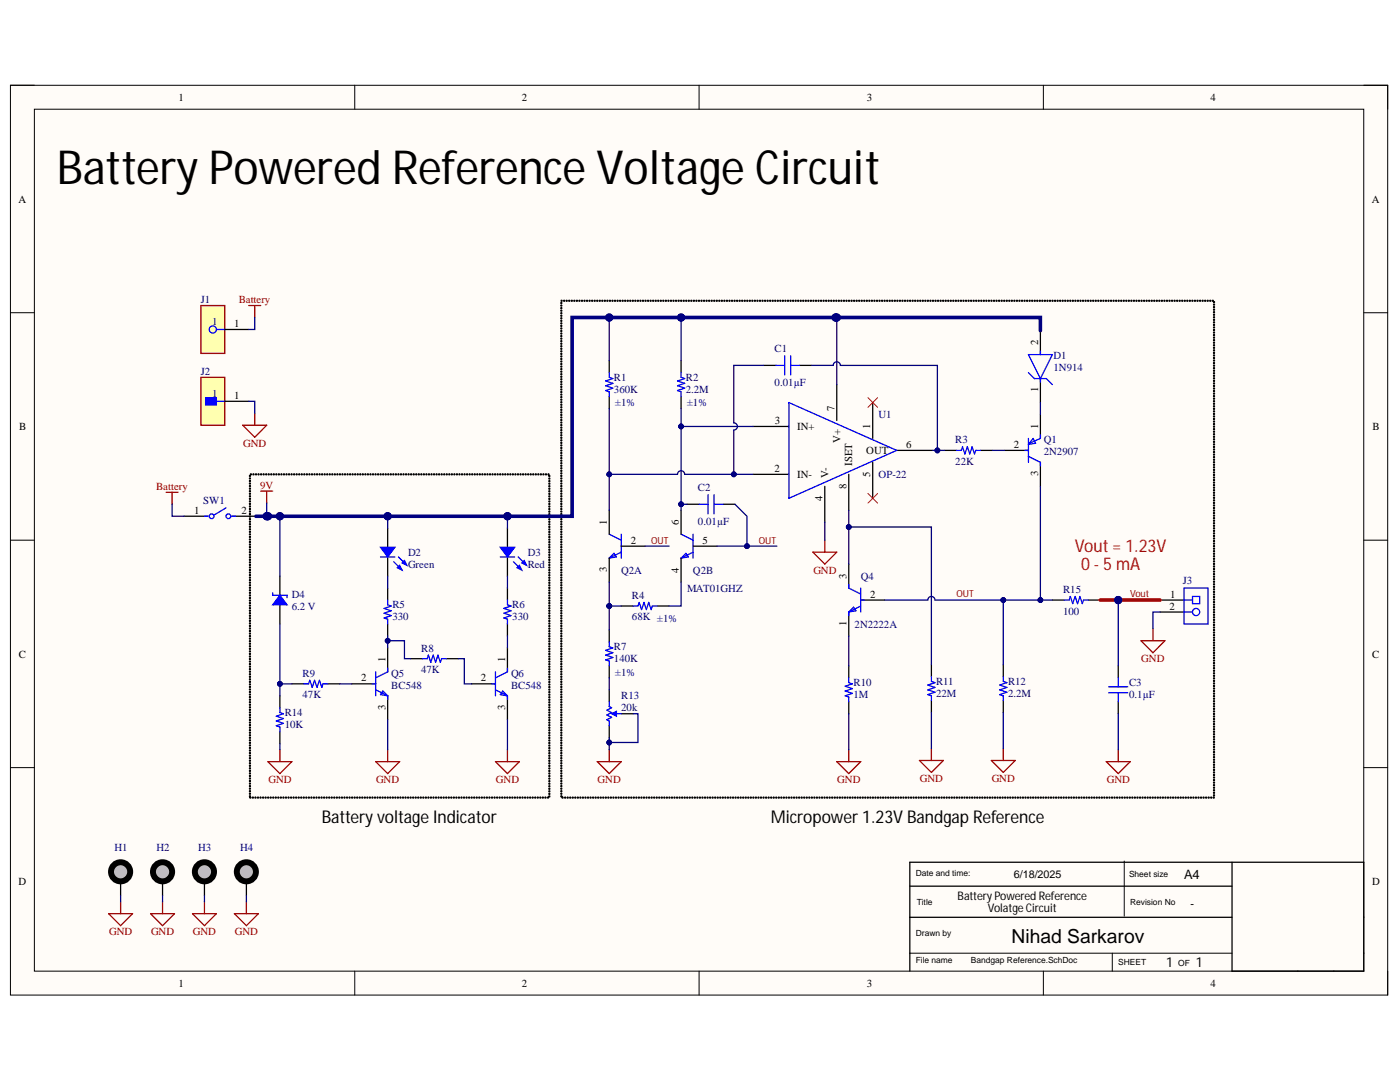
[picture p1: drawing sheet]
<svg xmlns="http://www.w3.org/2000/svg" width="279mm" height="216mm" viewBox="0 0 279 216" stroke-linecap="round" stroke-linejoin="round" font-family="sans-serif">
<defs><g id="words">
<text font-size="9.4" x="11.4" y="36.7">Battery Powered Reference Voltage Circuit</text>
<text font-size="3.8" x="201.9" y="188.2">Nihad Sarkarov</text>
<g font-size="3.5" fill="#f00">
<text x="214.5" y="110.2">Vout = 1.23V</text>
<text x="215.8" y="113.7">0 - 5 mA</text>
</g>
<g font-size="3.5">
<text x="64.2" y="164.2">Battery voltage Indicator</text>
<text x="153.9" y="164.2">Micropower 1.23V Bandgap Reference</text>
</g>
<g font-size="2.7">
<text x="237.5" y="181.1">-</text>
<text x="232.7" y="193">1</text>
<text x="238.7" y="193">1</text>
</g>
<text font-size="2.6" x="236.3" y="175.3">A4</text>
<g font-size="2.4">
<text x="191.1" y="179.5">BatteryPowered Reference</text>
<text x="197.1" y="181.9">VolatgeCircuit</text>
</g>
<g font-size="2.2">
<text x="35.6" y="20.1">1</text>
<text x="104.1" y="20.1">2</text>
<text x="173" y="20.1">3</text>
<text x="241.6" y="20.1">4</text>
<text x="3.7" y="40.4">A</text>
<text x="273.8" y="40.4">A</text>
<text x="46.8" y="65.3">1</text>
<text x="207.2" y="68.9" transform="rotate(-90 207.2 68.9)">2</text>
<text x="46.8" y="79.6">1</text>
<text x="166.5" y="82" transform="rotate(-90 166.5 82)">7</text>
<text x="207.2" y="78.2" transform="rotate(-90 207.2 78.2)">1</text>
<text x="3.8" y="85.8">B</text>
<text x="154.6" y="84.6">3</text>
<text x="159.1" y="85.8">IN+</text>
<text x="167.7" y="88.3" transform="rotate(-90 167.7 88.3)">V+</text>
<text x="173.7" y="85.6" transform="rotate(-90 173.7 85.6)">1</text>
<text x="180.8" y="89.4">6</text>
<text x="202.3" y="89.4">2</text>
<text x="207.2" y="85.6" transform="rotate(-90 207.2 85.6)">1</text>
<text x="273.9" y="85.8">B</text>
<text x="154.5" y="94.2">2</text>
<text x="159.1" y="95.4">IN-</text>
<text x="165.3" y="95.4" transform="rotate(-90 165.3 95.4)">V-</text>
<text x="170.1" y="93" transform="rotate(-90 170.1 93)">ISET</text>
<text x="172.9" y="90.6">OUT</text>
<text x="173.7" y="95.1" transform="rotate(-90 173.7 95.1)">5</text>
<text x="207.2" y="95.1" transform="rotate(-90 207.2 95.1)">3</text>
<text x="164.1" y="100" transform="rotate(-90 164.1 100)">4</text>
<text x="168.9" y="97.5" transform="rotate(-90 168.9 97.5)">8</text>
<text x="38.8" y="102.5">1</text>
<text x="48.2" y="102.5">2</text>
<text x="121.1" y="104.7" transform="rotate(-90 121.1 104.7)">1</text>
<text x="135.5" y="104.7" transform="rotate(-90 135.5 104.7)">6</text>
<text x="125.9" y="108.5">2</text>
<text x="140.2" y="108.5">5</text>
<text x="121.1" y="114.2" transform="rotate(-90 121.1 114.2)">3</text>
<text x="135.5" y="114.3" transform="rotate(-90 135.5 114.3)">4</text>
<text x="168.9" y="115.4" transform="rotate(-90 168.9 115.4)">3</text>
<text x="173.7" y="119.2">2</text>
<text x="233.6" y="119.2">1</text>
<text x="168.9" y="124.9" transform="rotate(-90 168.9 124.9)">1</text>
<text x="233.4" y="121.6">2</text>
<text x="3.8" y="131.2">C</text>
<text x="273.9" y="131.2">C</text>
<text x="72" y="136">2</text>
<text x="76.9" y="132.2" transform="rotate(-90 76.9 132.2)">1</text>
<text x="96" y="136">2</text>
<text x="100.8" y="132.2" transform="rotate(-90 100.8 132.2)">1</text>
<text x="76.9" y="141.6" transform="rotate(-90 76.9 141.6)">3</text>
<text x="100.8" y="141.6" transform="rotate(-90 100.8 141.6)">3</text>
<text x="3.7" y="176.6">D</text>
<text x="202.4" y="175.1">6/18/2025</text>
<text x="273.8" y="176.6">D</text>
<text x="35.6" y="196.9">1</text>
<text x="104.1" y="196.9">2</text>
<text x="173" y="196.9">3</text>
<text x="241.6" y="196.9">4</text>
</g>
<g font-size="2.2" fill="#000080">
<text x="40.1" y="60.5">J1</text>
<text x="42.4" y="64.8">1</text>
<text x="154.6" y="70.3">C1</text>
<text x="210.3" y="71.7">D1</text>
<text x="40.1" y="74.8">J2</text>
<text x="122.5" y="76">R1</text>
<text x="136.9" y="76">R2</text>
<text x="154.6" y="77">0.01µF</text>
<text x="210.3" y="74.1">1N914</text>
<text x="42.4" y="79.1">1</text>
<text x="122.5" y="78.4">360K</text>
<text x="122.8" y="81">±1%</text>
<text x="136.9" y="78.4">2.2M</text>
<text x="137.1" y="81">±1%</text>
<text x="175.3" y="83.4">U1</text>
<text x="190.6" y="88.4">R3</text>
<text x="208.3" y="88.4">Q1</text>
<text x="175.3" y="95.4">OP-22</text>
<text x="190.6" y="92.7">22K</text>
<text x="208.3" y="90.8">2N2907</text>
<text x="40.5" y="100.6">SW1</text>
<text x="139.3" y="98">C2</text>
<text x="139.3" y="104.7">0.01µF</text>
<text x="81.4" y="110.9">D2</text>
<text x="81.4" y="113.3">Green</text>
<text x="105.3" y="110.9">D3</text>
<text x="105.3" y="113.3">Red</text>
<text x="58.2" y="119.2">D4</text>
<text x="124" y="114.5">Q2A</text>
<text x="126.1" y="119.5">R4</text>
<text x="137.1" y="118.1">MAT01GHZ</text>
<text x="138.3" y="114.5">Q2B</text>
<text x="171.8" y="115.7">Q4</text>
<text x="212.2" y="118.3">R15</text>
<text x="236.1" y="116.6">J3</text>
<text x="58.2" y="121.6">6.2 V</text>
<text x="78.3" y="121.4">R5</text>
<text x="78.3" y="123.8">330</text>
<text x="102.2" y="121.4">R6</text>
<text x="102.2" y="123.8">330</text>
<text x="126.1" y="123.8">68K ±1%</text>
<text x="170.6" y="125.2">2N2222A</text>
<text x="212.2" y="122.6">100</text>
<text x="84.1" y="130">R8</text>
<text x="122.5" y="129.8">R7</text>
<text x="60.4" y="135">R9</text>
<text x="78.1" y="135">Q5</text>
<text x="78.1" y="137.4">BC548</text>
<text x="84.1" y="134.3">47K</text>
<text x="102" y="135">Q6</text>
<text x="102" y="137.4">BC548</text>
<text x="122.5" y="132.2">140K</text>
<text x="122.8" y="134.8">±1%</text>
<text x="170.4" y="136.9">R10</text>
<text x="186.8" y="136.7">R11</text>
<text x="201.2" y="136.7">R12</text>
<text x="225.3" y="136.9">C3</text>
<text x="56.8" y="142.9">R14</text>
<text x="60.4" y="139.3">47K</text>
<text x="124" y="141.9">20k</text>
<text x="124" y="139.6">R13</text>
<text x="170.4" y="139.3">1M</text>
<text x="186.8" y="139.1">22M</text>
<text x="201.2" y="139.1">2.2M</text>
<text x="225.3" y="139.3">0.1µF</text>
<text x="56.8" y="145.3">10K</text>
<text x="22.9" y="169.9">H1</text>
<text x="31.2" y="169.9">H2</text>
<text x="39.6" y="169.9">H3</text>
<text x="47.9" y="169.9">H4</text>
</g>
<g font-size="2.2" fill="#800000">
<text x="47.7" y="60.5">Battery</text>
<text x="48.5" y="89.2">GND</text>
<text x="31.2" y="97.8">Battery</text>
<text x="51.9" y="97.5">9V</text>
<text x="162.3" y="114.5">GND</text>
<text x="227.8" y="132.2">GND</text>
<text x="53.6" y="156.3">GND</text>
<text x="75" y="156.3">GND</text>
<text x="99" y="156.3">GND</text>
<text x="119.3" y="156.3">GND</text>
<text x="167.1" y="156.3">GND</text>
<text x="183.6" y="156">GND</text>
<text x="197.9" y="156">GND</text>
<text x="220.9" y="156.3">GND</text>
<text x="21.8" y="186.6">GND</text>
<text x="30.1" y="186.6">GND</text>
<text x="38.5" y="186.6">GND</text>
<text x="46.8" y="186.6">GND</text>
</g>
<g font-size="1.9" fill="#800000">
<text x="129.9" y="108.5">OUT</text>
<text x="151.5" y="108.5">OUT</text>
<text x="190.9" y="119.2">OUT</text>
<text x="225.5" y="119.2">Vout</text>
</g>
<g font-size="1.7">
<text x="182.8" y="174.8">Date and time:</text>
<text x="225.3" y="175">Sheet size</text>
<text x="183" y="180.5">Title</text>
<text x="225.5" y="180.5">Revision No</text>
<text x="182.8" y="186.7">Drawn by</text>
<text x="182.8" y="192.2">File name</text>
<text x="193.8" y="192.2">Bandgap Reference.SchDoc</text>
<text x="223.2" y="192.5">SHEET</text>
<text x="235.1" y="192.7">OF</text>
</g>
</g></defs>
<path d="M2.1 17h274.8v181.6h-274.8z" fill-rule="evenodd" fill="#fffcf8"/>
<path d="M2.1 17h274.8v181.6h-274.8z" fill="none" stroke="#000" stroke-width=".2"/>
<path d="M6.9 21.8h265.3v172h-265.3z" fill-rule="evenodd" fill="#fffcf8"/>
<g fill="none" stroke="#000" stroke-width=".2">
<path d="M2.1 17h4.8M70.8 17v4.8M139.5 17v4.8M208.2 17v4.8M272.2 17h4.7v4.8M6.9 21.8h265.3v172h-265.3zM2.1 62.4h4.8M272.2 62.4h4.7M2.1 107.8h4.8M272.2 107.8h4.7M2.1 153.2h4.8M272.2 153.2h4.7"/>
<path d="M224.4 171.8v11M70.8 193.8v4.8M139.5 193.8v4.8M181.6 190.2h64.3M208.2 193.8v4.8M222 190.2v3.6M276.9 193.8v4.8"/>
</g>
<g fill="none" stroke="#000" stroke-width=".25">
<path d="M167 76.7v7.2M207.6 66v4.8M207.6 75.5v4.8M150.3 94.7h7.1M150.3 85.1h7.1M164.6 97v7.2M169.4 94.7v7.1M174.2 80.3v7.2M174.2 92.3v7.1M178.9 89.9h7.2M200.5 89.9h4.7M207.6 82.7v4.8"/>
<path d="M207.6 92.3v4.7M169.4 112.6v4.7M171.8 119.7h4.8M121.6 137.6v2.4M169.4 122.1v4.8M121.6 144.8v2.4M124 142.4h2.4M181.6 176.8h64.3M245.9 172.1v21.7h26.3v-21.7h-90.6v21.7M181.6 183h64.3"/>
</g>
<g fill="none" stroke="#00f" stroke-width=".25">
<path d="M205.2 70.8h4.8l-2.4 4.7zM205.2 74.4l1.2 1.1h2.4l1.2 1.2M207.6 70.1v.7M207.6 75.5v.8M157.4 80.3l21.5 9.6-21.5 9.5zM204.5 89.9h.7M205.2 91.1l2.4 1.2v.7M205.2 87.5v4.8M206.2 87.5l.5 .9-1.5 .3zM207.6 86.8v.7l-2.1 .9M169.4 116.6v.7l2.4 1.2M171.8 117.3v4.8"/>
<path d="M171.8 119.7h.7M169.4 122.1v.7M170.3 121.2l.5 .7-1.4 .2zM171.8 120.9l-2.4 1.2M121.6 140v1l.5 .2-1 .5 1 .5-1 .5 1 .4-1 .5 .5 .3v.9M123 142.4h1"/>
</g>
<path d="M173.2 79.4l1.9 1.9M175.1 79.4l-1.9 1.9M173.2 98.5l1.9 1.9M175.1 98.5l-1.9 1.9" fill="none" stroke="#f00" stroke-width=".2"/>
<path d="M122.1 142.4l.9-.5v1z" fill="#00f"/>
<g fill="none" stroke="#00f" stroke-width=".25">
<path d="M54.4 118.8h2.9M74.3 136.5h.7M75 134.1v4.7M75 137.6l2.4 1.2M76.4 137.9l1 .9-1.5-.2zM77.4 133.3v.8l-2.4 1.2M77.4 138.8v.8M98.2 136.5h.7M98.9 134.1v4.7M98.9 137.6l2.4 1.2M100.3 137.9l1 .9-1.5-.2zM101.3 133.3v.8l-2.4 1.2"/>
<path d="M101.3 138.8v.8M122.1 142.4l.9-.5v1z"/>
</g>
<g fill="none" stroke="#800000" stroke-width=".25">
<path d="M162.2 110.2h4.8l-2.4 2.4zM164.6 107.8v2.4M53.5 152h4.7l-2.3 2.4zM55.9 149.6v2.4M75 152h4.8l-2.4 2.4zM77.4 149.6v2.4M98.9 152h4.8l-2.4 2.4zM101.3 149.6v2.4M119.2 152h4.8l-2.4 2.4zM121.6 149.6v2.4M167 152h4.8l-2.4 2.4zM169.4 149.6v2.4"/>
<path d="M183.5 151.7h4.8l-2.4 2.4zM185.9 149.4v2.3M197.8 151.7h4.8l-2.4 2.4zM200.2 149.4v2.3"/>
</g>
<path d="M55.9 114.9v3.9M55.9 120.7v3.8M70.2 136.5h4.8M77.4 129.3v4.8M77.4 138.8v4.8M94.1 136.5h4.8M101.3 129.3v4.8M101.3 138.8v4.8" fill="none" stroke="#000" stroke-width=".25"/>
<path d="M55.9 118.8l1.4 1.9h-2.9z" fill="#00f"/>
<path d="M54.4 118.3v.5M55.9 118.8l1.4 1.9h-2.9zM57.3 118.8v.5" fill="none" stroke="#00f" stroke-width=".25"/>
<circle cx="24.1" cy="174" r="1.91" fill="#c0c0c0"/>
<circle cx="24.1" cy="174" r="1.91" fill="none" stroke="#000" stroke-width="1.2"/>
<path d="M24.1 176.3v2.4" fill="none" stroke="#000" stroke-width=".25"/>
<circle cx="32.4" cy="174" r="1.91" fill="#c0c0c0"/>
<circle cx="32.4" cy="174" r="1.91" fill="none" stroke="#000" stroke-width="1.2"/>
<path d="M32.4 176.3v2.4" fill="none" stroke="#000" stroke-width=".25"/>
<circle cx="40.8" cy="174" r="1.91" fill="#c0c0c0"/>
<circle cx="40.8" cy="174" r="1.91" fill="none" stroke="#000" stroke-width="1.2"/>
<path d="M40.8 176.3v2.4" fill="none" stroke="#000" stroke-width=".25"/>
<circle cx="49.2" cy="174" r="1.91" fill="#c0c0c0"/>
<circle cx="49.2" cy="174" r="1.91" fill="none" stroke="#000" stroke-width="1.2"/>
<path d="M49.2 176.3v2.4" fill="none" stroke="#000" stroke-width=".25"/>
<path d="M24.1 179.9v2.4M32.4 179.9v2.4M40.8 179.9v2.4M49.2 179.9v2.4M21.7 182.3h4.8l-2.4 2.4zM30.1 182.3h4.7l-2.4 2.4zM38.4 182.3h4.8l-2.4 2.4zM46.8 182.3h4.8l-2.4 2.4z" fill="none" stroke="#800000" stroke-width=".25"/>
<path d="M40.1 61h4.8v9.5h-4.8z" fill-rule="evenodd" fill="#ffffb0"/>
<path d="M40.1 61h4.8v9.5h-4.8z" fill="none" stroke="#800000" stroke-width=".25"/>
<g fill="none" stroke="#00f" stroke-width=".25">
<path d="M43.2 65.7h1.7"/>
<circle cx="42.5" cy="65.7" r=".72"/>
</g>
<path d="M44.9 65.7h4.7" fill="none" stroke="#000" stroke-width=".25"/>
<path d="M40.1 75.3h4.8v9.6h-4.8z" fill-rule="evenodd" fill="#ffffb0"/>
<path d="M40.1 75.3h4.8v9.6h-4.8z" fill="none" stroke="#800000" stroke-width=".25"/>
<path d="M41 79.4h2.2v1.4h-2.2z" fill-rule="evenodd" fill="#00f"/>
<path d="M41 79.4h2.2v1.4h-2.2zM43.2 80.1h1.7M236.3 119.7h1.7M236.3 117.3h4.8v7.2h-4.8zM236.3 122.1h1.7" fill="none" stroke="#00f" stroke-width=".25"/>
<path d="M44.9 80.1h4.7M231.5 119.7h4.8M231.5 122.1h4.8" fill="none" stroke="#000" stroke-width=".25"/>
<path d="M48.4 84.9h4.8l-2.4 2.3zM50.8 82.5v2.4" fill="none" stroke="#800000" stroke-width=".25"/>
<circle cx="238.7" cy="122.1" r=".72" fill="#fff"/>
<g fill="none" stroke="#00f" stroke-width=".25">
<path d="M121.6 74.3v1l.7 .2-1.4 .5 1.4 .5-1.4 .5 1.4 .5-1.4 .4 .7 .3v.9M135.9 74.3v1l.7 .2-1.4 .5 1.4 .5-1.4 .5 1.4 .5-1.4 .4 .7 .3v.9M154.8 72.9h1.8M156.6 71v3.8M157.8 72.9h1.8M157.8 71v3.8M141.3 98.7v3.8M142.5 98.7v3.8M190.9 89.9h1l.2-.7 .5 1.4 .5-1.4 .4 1.4 .5-1.4 .5 1.4 .2-.7h1M40.8 103h.7M45.1 101.3l-2.4 1.5M46.3 103h.7"/>
<path d="M77.4 119.7v1l.7 .2-1.4 .5 1.4 .5-1.4 .5 1.4 .4-1.4 .5 .7 .3v.9M99.8 111.1h2.9M101.3 119.7v1l.7 .2-1.4 .5 1.4 .5-1.4 .5 1.4 .4-1.4 .5 .7 .3v.9M139.5 100.6h1.8M142.5 100.6h1.8M212.4 119.7h1l.2-.7 .5 1.5 .5-1.5 .4 1.5 .5-1.5 .5 1.5 .2-.8h1M238 119h1.4v1.5h-1.4zM60.6 136.5h1l.2-.8 .5 1.5 .5-1.5 .5 1.5 .4-1.5 .5 1.5 .3-.7h.9M84.3 131.4h1l.2-.7 .5 1.5 .4-1.5 .5 1.5 .5-1.5 .5 1.5 .2-.8h1M121.6 128.1v.9l.7 .3-1.4 .5 1.4 .4-1.4 .5 1.4 .5-1.4 .5 .7 .2v1M126.4 120.9h.9l.3-.7 .4 1.4 .5-1.4 .5 1.4 .5-1.4 .5 1.4 .2-.7h.9M169.4 135.3v.9l.7 .3-1.4 .4 1.4 .5-1.4 .5 1.4 .5-1.4 .4 .7 .3v.9"/>
<path d="M185.9 135v1l.7 .2-1.4 .5 1.4 .5-1.4 .5 1.4 .4-1.4 .5 .7 .2v1M200.2 135v1l.7 .2-1.4 .5 1.4 .5-1.4 .5 1.4 .4-1.4 .5 .7 .2v1M221.3 137.1h3.8M221.3 138.2h3.8M223.2 135.3v1.8M223.2 138.2v1.8M55.9 141.2v1l.7 .2-1.5 .5 1.5 .5-1.5 .5 1.5 .4-1.5 .5 .8 .3v.9"/>
<circle cx="42.2" cy="103" r=".48"/>
<circle cx="45.6" cy="103" r=".48"/>
<circle cx="238.7" cy="122.1" r=".72"/>
</g>
<path d="M49.6 61h2.4M50.8 61v2.4M33.2 98.2h2.3M34.3 98.2v2.4M52 98h2.4M53.2 98v2.4M227.7 127.8h4.8l-2.4 2.4zM230.1 125.5v2.3M220.8 152h4.8l-2.4 2.4zM223.2 149.6v2.4" fill="none" stroke="#800000" stroke-width=".25"/>
<g fill="none" stroke="#000" stroke-width=".25">
<path d="M121.6 72v2.3M121.6 79.1v2.4M135.9 72v2.3M135.9 79.1v2.4M152.4 72.9h2.4M159.6 72.9h2.4M188.5 89.9h2.4M195.7 89.9h2.4M36.7 103h4.8M46.3 103h4.8M77.4 117.3v2.4M101.3 105.4v3.8"/>
<path d="M101.3 111.1v3.8M101.3 117.3v2.4M137.1 100.6h2.4M144.3 100.6h2.4M210 119.7h2.4M217.2 119.7h2.4M55.9 138.8v2.4M58.2 136.5h2.4M65.4 136.5h2.4M77.4 124.5v2.4M81.9 131.4h2.4M89.1 131.4h2.4"/>
<path d="M101.3 124.5v2.4M121.6 125.7v2.4M121.6 132.9v2.4M124 120.9h2.4M131.1 120.9h2.4M169.4 132.9v2.4M185.9 132.6v2.4M185.9 139.8v2.4M200.2 132.6v2.4M200.2 139.8v2.4M223.2 132.9v2.4M55.9 146v2.4"/>
<path d="M169.4 140v2.4M223.2 140v2.4"/>
</g>
<path d="M99.8 109.2h2.9l-1.4 1.9z" fill="#00f"/>
<path d="M99.8 109.2h2.9l-1.4 1.9zM103.4 111.1l1.2 1.2" fill="none" stroke="#00f" stroke-width=".25"/>
<path d="M104.1 112.3l.5-.5 .5 1z" fill="#00f"/>
<path d="M102.5 112.1l1.4 1.4M104.1 112.3l.5-.5 .5 1z" fill="none" stroke="#00f" stroke-width=".25"/>
<path d="M103.7 112.8l.4 1-.9-.5z" fill="#00f"/>
<path d="M75.9 111.1h2.9M103.7 112.8l.4 1-.9-.5z" fill="none" stroke="#00f" stroke-width=".25"/>
<path d="M77.4 105.4v3.8M77.4 111.1v3.8" fill="none" stroke="#000" stroke-width=".25"/>
<path d="M75.9 109.2h2.9l-1.4 1.9z" fill="#00f"/>
<path d="M75.9 109.2h2.9l-1.4 1.9zM79.5 111.1l1.2 1.2" fill="none" stroke="#00f" stroke-width=".25"/>
<path d="M80.2 112.3l.5-.5 .5 1z" fill="#00f"/>
<path d="M78.6 112.1l1.4 1.4M80.2 112.3l.5-.5 .5 1z" fill="none" stroke="#00f" stroke-width=".25"/>
<path d="M79.8 112.8l.4 1-.9-.5z" fill="#00f"/>
<path d="M79.8 112.8l.4 1-.9-.5zM121.6 111.4l.9-1 .5 .7zM121.6 106.6l2.4 1.2M124 106.6v4.8M124 110.2l-2.4 1.2M135.9 111.4l1-1 .5 .7zM135.9 106.6l2.4 1.2M138.3 106.6v4.8M138.3 110.2l-2.4 1.2" fill="none" stroke="#00f" stroke-width=".25"/>
<g fill="#000" stroke="#000" stroke-width=".2">
<path d="M49.8 158.9a.13 .13 0 0 1 .2 0 .13 .13 0 0 1-.2 0zM49.8 158.4a.13 .13 0 0 1 .2 0 .13 .13 0 0 1-.2 0zM49.8 157.9a.13 .13 0 0 1 .2 0 .13 .13 0 0 1-.2 0zM49.8 157.4a.13 .13 0 0 1 .2 0 .13 .13 0 0 1-.2 0zM49.8 156.9a.13 .13 0 0 1 .2 0 .13 .13 0 0 1-.2 0zM49.8 156.4a.13 .13 0 0 1 .2 0 .13 .13 0 0 1-.2 0zM49.8 155.8a.13 .13 0 0 1 .2 0 .13 .13 0 0 1-.2 0zM49.8 155.3a.13 .13 0 0 1 .2 0 .13 .13 0 0 1-.2 0zM49.8 154.8a.13 .13 0 0 1 .2 0 .13 .13 0 0 1-.2 0zM49.8 154.3a.13 .13 0 0 1 .2 0 .13 .13 0 0 1-.2 0zM49.8 153.8a.13 .13 0 0 1 .2 0 .13 .13 0 0 1-.2 0zM49.8 153.3a.13 .13 0 0 1 .2 0 .13 .13 0 0 1-.2 0zM49.8 152.8a.13 .13 0 0 1 .2 0 .13 .13 0 0 1-.2 0zM49.8 152.3a.13 .13 0 0 1 .2 0 .13 .13 0 0 1-.2 0zM49.8 151.8a.13 .13 0 0 1 .2 0 .13 .13 0 0 1-.2 0zM49.8 151.3a.13 .13 0 0 1 .2 0 .13 .13 0 0 1-.2 0zM49.8 150.8a.13 .13 0 0 1 .2 0 .13 .13 0 0 1-.2 0zM49.8 150.3a.13 .13 0 0 1 .2 0 .13 .13 0 0 1-.2 0zM49.8 149.8a.13 .13 0 0 1 .2 0 .13 .13 0 0 1-.2 0zM49.8 149.2a.13 .13 0 0 1 .2 0 .13 .13 0 0 1-.2 0zM49.8 148.7a.13 .13 0 0 1 .2 0 .13 .13 0 0 1-.2 0zM49.8 148.2a.13 .13 0 0 1 .2 0 .13 .13 0 0 1-.2 0zM49.8 147.7a.13 .13 0 0 1 .2 0 .13 .13 0 0 1-.2 0zM49.8 147.2a.13 .13 0 0 1 .2 0 .13 .13 0 0 1-.2 0zM49.8 146.7a.13 .13 0 0 1 .2 0 .13 .13 0 0 1-.2 0zM49.8 146.2a.13 .13 0 0 1 .2 0 .13 .13 0 0 1-.2 0zM49.8 145.7a.13 .13 0 0 1 .2 0 .13 .13 0 0 1-.2 0zM49.8 145.2a.13 .13 0 0 1 .2 0 .13 .13 0 0 1-.2 0zM49.8 144.7a.13 .13 0 0 1 .2 0 .13 .13 0 0 1-.2 0zM49.8 144.2a.13 .13 0 0 1 .2 0 .13 .13 0 0 1-.2 0zM49.8 143.7a.13 .13 0 0 1 .2 0 .13 .13 0 0 1-.2 0zM49.8 143.2a.13 .13 0 0 1 .2 0 .13 .13 0 0 1-.2 0zM49.8 142.7a.13 .13 0 0 1 .2 0 .13 .13 0 0 1-.2 0zM49.8 142.1a.13 .13 0 0 1 .2 0 .13 .13 0 0 1-.2 0zM49.8 141.6a.13 .13 0 0 1 .2 0 .13 .13 0 0 1-.2 0zM49.8 141.1a.13 .13 0 0 1 .2 0 .13 .13 0 0 1-.2 0zM49.8 140.6a.13 .13 0 0 1 .2 0 .13 .13 0 0 1-.2 0zM49.8 140.1a.13 .13 0 0 1 .2 0 .13 .13 0 0 1-.2 0zM49.8 139.6a.13 .13 0 0 1 .2 0 .13 .13 0 0 1-.2 0zM49.8 139.1a.13 .13 0 0 1 .2 0 .13 .13 0 0 1-.2 0zM49.8 138.6a.13 .13 0 0 1 .2 0 .13 .13 0 0 1-.2 0zM49.8 138.1a.13 .13 0 0 1 .2 0 .13 .13 0 0 1-.2 0zM49.8 137.6a.13 .13 0 0 1 .2 0 .13 .13 0 0 1-.2 0zM49.8 137.1a.13 .13 0 0 1 .2 0 .13 .13 0 0 1-.2 0zM49.8 136.6a.13 .13 0 0 1 .2 0 .13 .13 0 0 1-.2 0zM49.8 136.1a.13 .13 0 0 1 .2 0 .13 .13 0 0 1-.2 0zM49.8 135.6a.13 .13 0 0 1 .2 0 .13 .13 0 0 1-.2 0zM49.8 135a.13 .13 0 0 1 .2 0 .13 .13 0 0 1-.2 0zM49.8 134.5a.13 .13 0 0 1 .2 0 .13 .13 0 0 1-.2 0zM49.8 134a.13 .13 0 0 1 .2 0 .13 .13 0 0 1-.2 0zM49.8 133.5a.13 .13 0 0 1 .2 0 .13 .13 0 0 1-.2 0zM49.8 133a.13 .13 0 0 1 .2 0 .13 .13 0 0 1-.2 0zM49.8 132.5a.13 .13 0 0 1 .2 0 .13 .13 0 0 1-.2 0zM49.8 132a.13 .13 0 0 1 .2 0 .13 .13 0 0 1-.2 0zM49.8 131.5a.13 .13 0 0 1 .2 0 .13 .13 0 0 1-.2 0zM49.8 131a.13 .13 0 0 1 .2 0 .13 .13 0 0 1-.2 0zM49.8 130.5a.13 .13 0 0 1 .2 0 .13 .13 0 0 1-.2 0zM49.8 130a.13 .13 0 0 1 .2 0 .13 .13 0 0 1-.2 0zM49.8 129.5a.13 .13 0 0 1 .2 0 .13 .13 0 0 1-.2 0zM49.8 129a.13 .13 0 0 1 .2 0 .13 .13 0 0 1-.2 0zM49.8 128.4a.13 .13 0 0 1 .2 0 .13 .13 0 0 1-.2 0zM49.8 127.9a.13 .13 0 0 1 .2 0 .13 .13 0 0 1-.2 0zM49.8 127.4a.13 .13 0 0 1 .2 0 .13 .13 0 0 1-.2 0zM49.8 126.9a.13 .13 0 0 1 .2 0 .13 .13 0 0 1-.2 0zM49.8 126.4a.13 .13 0 0 1 .2 0 .13 .13 0 0 1-.2 0zM49.8 125.9a.13 .13 0 0 1 .2 0 .13 .13 0 0 1-.2 0zM49.8 125.4a.13 .13 0 0 1 .2 0 .13 .13 0 0 1-.2 0zM49.8 124.9a.13 .13 0 0 1 .2 0 .13 .13 0 0 1-.2 0zM49.8 124.4a.13 .13 0 0 1 .2 0 .13 .13 0 0 1-.2 0zM49.8 123.9a.13 .13 0 0 1 .2 0 .13 .13 0 0 1-.2 0zM49.8 123.4a.13 .13 0 0 1 .2 0 .13 .13 0 0 1-.2 0zM49.8 122.9a.13 .13 0 0 1 .2 0 .13 .13 0 0 1-.2 0zM49.8 122.4a.13 .13 0 0 1 .2 0 .13 .13 0 0 1-.2 0zM49.8 121.9a.13 .13 0 0 1 .2 0 .13 .13 0 0 1-.2 0zM49.8 121.3a.13 .13 0 0 1 .2 0 .13 .13 0 0 1-.2 0zM49.8 120.8a.13 .13 0 0 1 .2 0 .13 .13 0 0 1-.2 0zM49.8 120.3a.13 .13 0 0 1 .2 0 .13 .13 0 0 1-.2 0zM49.8 119.8a.13 .13 0 0 1 .2 0 .13 .13 0 0 1-.2 0zM49.8 119.3a.13 .13 0 0 1 .2 0 .13 .13 0 0 1-.2 0zM49.8 118.8a.13 .13 0 0 1 .2 0 .13 .13 0 0 1-.2 0zM49.8 118.3a.13 .13 0 0 1 .2 0 .13 .13 0 0 1-.2 0zM49.8 117.8a.13 .13 0 0 1 .2 0 .13 .13 0 0 1-.2 0zM49.8 117.3a.13 .13 0 0 1 .2 0 .13 .13 0 0 1-.2 0zM49.8 116.8a.13 .13 0 0 1 .2 0 .13 .13 0 0 1-.2 0zM49.8 116.3a.13 .13 0 0 1 .2 0 .13 .13 0 0 1-.2 0zM49.8 115.8a.13 .13 0 0 1 .2 0 .13 .13 0 0 1-.2 0zM49.8 115.3a.13 .13 0 0 1 .2 0 .13 .13 0 0 1-.2 0zM49.8 114.7a.13 .13 0 0 1 .2 0 .13 .13 0 0 1-.2 0zM49.8 114.2a.13 .13 0 0 1 .2 0 .13 .13 0 0 1-.2 0zM49.8 113.7a.13 .13 0 0 1 .2 0 .13 .13 0 0 1-.2 0zM49.8 113.2a.13 .13 0 0 1 .2 0 .13 .13 0 0 1-.2 0zM49.8 112.7a.13 .13 0 0 1 .2 0 .13 .13 0 0 1-.2 0zM49.8 112.2a.13 .13 0 0 1 .2 0 .13 .13 0 0 1-.2 0zM49.8 111.7a.13 .13 0 0 1 .2 0 .13 .13 0 0 1-.2 0zM49.8 111.2a.13 .13 0 0 1 .2 0 .13 .13 0 0 1-.2 0zM49.8 110.7a.13 .13 0 0 1 .2 0 .13 .13 0 0 1-.2 0zM49.8 110.2a.13 .13 0 0 1 .2 0 .13 .13 0 0 1-.2 0zM49.8 109.7a.13 .13 0 0 1 .2 0 .13 .13 0 0 1-.2 0zM49.8 109.2a.13 .13 0 0 1 .2 0 .13 .13 0 0 1-.2 0zM49.8 108.7a.13 .13 0 0 1 .2 0 .13 .13 0 0 1-.2 0zM49.8 108.2a.13 .13 0 0 1 .2 0 .13 .13 0 0 1-.2 0zM49.8 107.6a.13 .13 0 0 1 .2 0 .13 .13 0 0 1-.2 0zM49.8 107.1a.13 .13 0 0 1 .2 0 .13 .13 0 0 1-.2 0zM49.8 106.6a.13 .13 0 0 1 .2 0 .13 .13 0 0 1-.2 0zM49.8 106.1a.13 .13 0 0 1 .2 0 .13 .13 0 0 1-.2 0zM49.8 105.6a.13 .13 0 0 1 .2 0 .13 .13 0 0 1-.2 0zM49.8 105.1a.13 .13 0 0 1 .2 0 .13 .13 0 0 1-.2 0zM49.8 104.6a.13 .13 0 0 1 .2 0 .13 .13 0 0 1-.2 0zM49.8 104.1a.13 .13 0 0 1 .2 0 .13 .13 0 0 1-.2 0zM49.8 103.6a.13 .13 0 0 1 .2 0 .13 .13 0 0 1-.2 0zM49.8 103.1a.13 .13 0 0 1 .2 0 .13 .13 0 0 1-.2 0zM49.8 102.6a.13 .13 0 0 1 .2 0 .13 .13 0 0 1-.2 0zM49.8 102.1a.13 .13 0 0 1 .2 0 .13 .13 0 0 1-.2 0zM49.8 101.6a.13 .13 0 0 1 .2 0 .13 .13 0 0 1-.2 0zM49.8 101.1a.13 .13 0 0 1 .2 0 .13 .13 0 0 1-.2 0zM49.8 100.5a.13 .13 0 0 1 .2 0 .13 .13 0 0 1-.2 0zM49.8 100a.13 .13 0 0 1 .2 0 .13 .13 0 0 1-.2 0zM49.8 99.5a.13 .13 0 0 1 .2 0 .13 .13 0 0 1-.2 0zM49.8 99a.13 .13 0 0 1 .2 0 .13 .13 0 0 1-.2 0zM49.8 98.5a.13 .13 0 0 1 .2 0 .13 .13 0 0 1-.2 0zM49.8 98a.13 .13 0 0 1 .2 0 .13 .13 0 0 1-.2 0zM49.8 97.5a.13 .13 0 0 1 .2 0 .13 .13 0 0 1-.2 0zM49.8 97a.13 .13 0 0 1 .2 0 .13 .13 0 0 1-.2 0zM49.8 96.5a.13 .13 0 0 1 .2 0 .13 .13 0 0 1-.2 0zM49.8 96a.13 .13 0 0 1 .2 0 .13 .13 0 0 1-.2 0zM49.8 95.5a.13 .13 0 0 1 .2 0 .13 .13 0 0 1-.2 0zM49.8 95a.13 .13 0 0 1 .2 0 .13 .13 0 0 1-.2 0zM49.9 94.7a.15 .15 0 0 1 .3 0 .15 .15 0 0 1-.3 0zM50.5 94.7a.13 .13 0 0 1 .2 0 .13 .13 0 0 1-.2 0zM51 94.7a.13 .13 0 0 1 .2 0 .13 .13 0 0 1-.2 0zM51.5 94.7a.13 .13 0 0 1 .2 0 .13 .13 0 0 1-.2 0zM52 94.7a.13 .13 0 0 1 .2 0 .13 .13 0 0 1-.2 0zM52.5 94.7a.13 .13 0 0 1 .2 0 .13 .13 0 0 1-.2 0zM53 94.7a.13 .13 0 0 1 .2 0 .13 .13 0 0 1-.2 0zM53.5 94.7a.15 .15 0 0 1 .3 0 .15 .15 0 0 1-.3 0zM54 94.7a.15 .15 0 0 1 .3 0 .15 .15 0 0 1-.3 0zM54.5 94.7a.15 .15 0 0 1 .3 0 .15 .15 0 0 1-.3 0zM55 94.7a.15 .15 0 0 1 .3 0 .15 .15 0 0 1-.3 0zM55.5 94.7a.15 .15 0 0 1 .3 0 .15 .15 0 0 1-.3 0zM56 94.7a.15 .15 0 0 1 .3 0 .15 .15 0 0 1-.3 0zM56.5 94.7a.15 .15 0 0 1 .3 0 .15 .15 0 0 1-.3 0zM57.1 94.7a.13 .13 0 0 1 .2 0 .13 .13 0 0 1-.2 0zM57.6 94.7a.13 .13 0 0 1 .2 0 .13 .13 0 0 1-.2 0zM58.1 94.7a.13 .13 0 0 1 .2 0 .13 .13 0 0 1-.2 0zM58.6 94.7a.13 .13 0 0 1 .2 0 .13 .13 0 0 1-.2 0zM59.1 94.7a.13 .13 0 0 1 .2 0 .13 .13 0 0 1-.2 0zM59.6 94.7a.13 .13 0 0 1 .2 0 .13 .13 0 0 1-.2 0zM60.1 94.7a.15 .15 0 0 1 .3 0 .15 .15 0 0 1-.3 0zM60.6 94.7a.15 .15 0 0 1 .3 0 .15 .15 0 0 1-.3 0zM61.1 94.7a.15 .15 0 0 1 .3 0 .15 .15 0 0 1-.3 0zM61.6 94.7a.15 .15 0 0 1 .3 0 .15 .15 0 0 1-.3 0zM62.1 94.7a.15 .15 0 0 1 .3 0 .15 .15 0 0 1-.3 0zM62.6 94.7a.15 .15 0 0 1 .3 0 .15 .15 0 0 1-.3 0zM63.1 94.7a.15 .15 0 0 1 .3 0 .15 .15 0 0 1-.3 0zM63.7 94.7a.13 .13 0 0 1 .2 0 .13 .13 0 0 1-.2 0zM64.2 94.7a.13 .13 0 0 1 .2 0 .13 .13 0 0 1-.2 0zM64.7 94.7a.13 .13 0 0 1 .2 0 .13 .13 0 0 1-.2 0zM65.2 94.7a.13 .13 0 0 1 .2 0 .13 .13 0 0 1-.2 0zM65.7 94.7a.13 .13 0 0 1 .2 0 .13 .13 0 0 1-.2 0zM66.2 94.7a.13 .13 0 0 1 .2 0 .13 .13 0 0 1-.2 0zM66.7 94.7a.15 .15 0 0 1 .3 0 .15 .15 0 0 1-.3 0zM67.2 94.7a.15 .15 0 0 1 .3 0 .15 .15 0 0 1-.3 0zM67.7 94.7a.15 .15 0 0 1 .3 0 .15 .15 0 0 1-.3 0zM68.2 94.7a.15 .15 0 0 1 .3 0 .15 .15 0 0 1-.3 0zM68.7 94.7a.15 .15 0 0 1 .3 0 .15 .15 0 0 1-.3 0zM69.2 94.7a.15 .15 0 0 1 .3 0 .15 .15 0 0 1-.3 0zM69.7 94.7a.15 .15 0 0 1 .3 0 .15 .15 0 0 1-.3 0zM70.3 94.7a.13 .13 0 0 1 .2 0 .13 .13 0 0 1-.2 0zM70.8 94.7a.13 .13 0 0 1 .2 0 .13 .13 0 0 1-.2 0zM71.3 94.7a.13 .13 0 0 1 .2 0 .13 .13 0 0 1-.2 0zM71.8 94.7a.13 .13 0 0 1 .2 0 .13 .13 0 0 1-.2 0zM72.3 94.7a.13 .13 0 0 1 .2 0 .13 .13 0 0 1-.2 0zM72.8 94.7a.13 .13 0 0 1 .2 0 .13 .13 0 0 1-.2 0zM73.3 94.7a.15 .15 0 0 1 .3 0 .15 .15 0 0 1-.3 0zM73.8 94.7a.15 .15 0 0 1 .3 0 .15 .15 0 0 1-.3 0zM74.3 94.7a.15 .15 0 0 1 .3 0 .15 .15 0 0 1-.3 0zM74.8 94.7a.15 .15 0 0 1 .3 0 .15 .15 0 0 1-.3 0zM75.3 94.7a.15 .15 0 0 1 .3 0 .15 .15 0 0 1-.3 0zM75.8 94.7a.15 .15 0 0 1 .3 0 .15 .15 0 0 1-.3 0zM76.3 94.7a.15 .15 0 0 1 .3 0 .15 .15 0 0 1-.3 0zM76.9 94.7a.13 .13 0 0 1 .2 0 .13 .13 0 0 1-.2 0zM77.4 94.7a.13 .13 0 0 1 .2 0 .13 .13 0 0 1-.2 0zM77.9 94.7a.13 .13 0 0 1 .2 0 .13 .13 0 0 1-.2 0zM78.4 94.7a.13 .13 0 0 1 .2 0 .13 .13 0 0 1-.2 0zM78.9 94.7a.13 .13 0 0 1 .2 0 .13 .13 0 0 1-.2 0zM79.4 94.7a.13 .13 0 0 1 .2 0 .13 .13 0 0 1-.2 0zM79.9 94.7a.13 .13 0 0 1 .2 0 .13 .13 0 0 1-.2 0zM80.4 94.7a.15 .15 0 0 1 .3 0 .15 .15 0 0 1-.3 0zM80.9 94.7a.15 .15 0 0 1 .3 0 .15 .15 0 0 1-.3 0zM81.4 94.7a.15 .15 0 0 1 .3 0 .15 .15 0 0 1-.3 0zM81.9 94.7a.15 .15 0 0 1 .3 0 .15 .15 0 0 1-.3 0zM82.4 94.7a.15 .15 0 0 1 .3 0 .15 .15 0 0 1-.3 0zM82.9 94.7a.15 .15 0 0 1 .3 0 .15 .15 0 0 1-.3 0zM83.5 94.7a.13 .13 0 0 1 .2 0 .13 .13 0 0 1-.2 0zM84 94.7a.13 .13 0 0 1 .2 0 .13 .13 0 0 1-.2 0zM84.5 94.7a.13 .13 0 0 1 .2 0 .13 .13 0 0 1-.2 0zM85 94.7a.13 .13 0 0 1 .2 0 .13 .13 0 0 1-.2 0zM85.5 94.7a.13 .13 0 0 1 .2 0 .13 .13 0 0 1-.2 0zM86 94.7a.13 .13 0 0 1 .2 0 .13 .13 0 0 1-.2 0zM86.5 94.7a.15 .15 0 0 1 .3 0 .15 .15 0 0 1-.3 0zM87 94.7a.15 .15 0 0 1 .3 0 .15 .15 0 0 1-.3 0zM87.5 94.7a.15 .15 0 0 1 .3 0 .15 .15 0 0 1-.3 0zM88 94.7a.15 .15 0 0 1 .3 0 .15 .15 0 0 1-.3 0zM88.5 94.7a.15 .15 0 0 1 .3 0 .15 .15 0 0 1-.3 0zM89 94.7a.15 .15 0 0 1 .3 0 .15 .15 0 0 1-.3 0zM89.5 94.7a.15 .15 0 0 1 .3 0 .15 .15 0 0 1-.3 0zM90 94.7a.15 .15 0 0 1 .3 0 .15 .15 0 0 1-.3 0zM90.6 94.7a.13 .13 0 0 1 .2 0 .13 .13 0 0 1-.2 0zM91.1 94.7a.13 .13 0 0 1 .2 0 .13 .13 0 0 1-.2 0zM91.6 94.7a.13 .13 0 0 1 .2 0 .13 .13 0 0 1-.2 0zM92.1 94.7a.13 .13 0 0 1 .2 0 .13 .13 0 0 1-.2 0zM92.6 94.7a.13 .13 0 0 1 .2 0 .13 .13 0 0 1-.2 0zM93.1 94.7a.15 .15 0 0 1 .3 0 .15 .15 0 0 1-.3 0zM93.6 94.7a.15 .15 0 0 1 .3 0 .15 .15 0 0 1-.3 0zM94.1 94.7a.15 .15 0 0 1 .3 0 .15 .15 0 0 1-.3 0zM94.6 94.7a.15 .15 0 0 1 .3 0 .15 .15 0 0 1-.3 0zM95.1 94.7a.15 .15 0 0 1 .3 0 .15 .15 0 0 1-.3 0zM95.6 94.7a.15 .15 0 0 1 .3 0 .15 .15 0 0 1-.3 0zM96.1 94.7a.15 .15 0 0 1 .3 0 .15 .15 0 0 1-.3 0zM96.7 94.7a.13 .13 0 0 1 .2 0 .13 .13 0 0 1-.2 0zM97.2 94.7a.13 .13 0 0 1 .2 0 .13 .13 0 0 1-.2 0zM97.7 94.7a.13 .13 0 0 1 .2 0 .13 .13 0 0 1-.2 0zM98.2 94.7a.13 .13 0 0 1 .2 0 .13 .13 0 0 1-.2 0zM98.7 94.7a.13 .13 0 0 1 .2 0 .13 .13 0 0 1-.2 0zM99.2 94.7a.13 .13 0 0 1 .2 0 .13 .13 0 0 1-.2 0zM99.7 94.7a.13 .13 0 0 1 .2 0 .13 .13 0 0 1-.2 0zM100.2 94.7a.15 .15 0 0 1 .3 0 .15 .15 0 0 1-.3 0zM100.7 94.7a.15 .15 0 0 1 .3 0 .15 .15 0 0 1-.3 0zM101.2 94.7a.15 .15 0 0 1 .3 0 .15 .15 0 0 1-.3 0zM101.7 94.7a.15 .15 0 0 1 .3 0 .15 .15 0 0 1-.3 0zM102.2 94.7a.15 .15 0 0 1 .3 0 .15 .15 0 0 1-.3 0zM102.7 94.7a.15 .15 0 0 1 .3 0 .15 .15 0 0 1-.3 0zM103.3 94.7a.13 .13 0 0 1 .2 0 .13 .13 0 0 1-.2 0zM103.8 94.7a.13 .13 0 0 1 .2 0 .13 .13 0 0 1-.2 0zM104.3 94.7a.13 .13 0 0 1 .2 0 .13 .13 0 0 1-.2 0zM104.8 94.7a.13 .13 0 0 1 .2 0 .13 .13 0 0 1-.2 0zM105.3 94.7a.13 .13 0 0 1 .2 0 .13 .13 0 0 1-.2 0zM105.8 94.7a.13 .13 0 0 1 .2 0 .13 .13 0 0 1-.2 0zM106.3 94.7a.13 .13 0 0 1 .2 0 .13 .13 0 0 1-.2 0zM106.8 94.7a.15 .15 0 0 1 .3 0 .15 .15 0 0 1-.3 0zM107.3 94.7a.15 .15 0 0 1 .3 0 .15 .15 0 0 1-.3 0zM107.8 94.7a.15 .15 0 0 1 .3 0 .15 .15 0 0 1-.3 0zM108.3 94.7a.15 .15 0 0 1 .3 0 .15 .15 0 0 1-.3 0zM108.8 94.7a.15 .15 0 0 1 .3 0 .15 .15 0 0 1-.3 0zM109.3 94.7a.15 .15 0 0 1 .3 0 .15 .15 0 0 1-.3 0zM109.5 95a.15 .15 0 0 1 .3 0 .15 .15 0 0 1-.3 0zM109.5 95.5a.15 .15 0 0 1 .3 0 .15 .15 0 0 1-.3 0zM109.5 96a.15 .15 0 0 1 .3 0 .15 .15 0 0 1-.3 0zM109.5 96.5a.15 .15 0 0 1 .3 0 .15 .15 0 0 1-.3 0zM109.5 97a.15 .15 0 0 1 .3 0 .15 .15 0 0 1-.3 0zM109.5 97.5a.15 .15 0 0 1 .3 0 .15 .15 0 0 1-.3 0zM109.5 98a.15 .15 0 0 1 .3 0 .15 .15 0 0 1-.3 0zM109.5 98.5a.15 .15 0 0 1 .3 0 .15 .15 0 0 1-.3 0zM109.5 99a.15 .15 0 0 1 .3 0 .15 .15 0 0 1-.3 0zM109.5 99.6a.15 .15 0 0 1 .3 0 .15 .15 0 0 1-.3 0zM109.5 100.1a.15 .15 0 0 1 .3 0 .15 .15 0 0 1-.3 0zM109.5 100.6a.15 .15 0 0 1 .3 0 .15 .15 0 0 1-.3 0zM109.5 101.1a.15 .15 0 0 1 .3 0 .15 .15 0 0 1-.3 0zM109.5 101.6a.15 .15 0 0 1 .3 0 .15 .15 0 0 1-.3 0zM109.5 102.1a.15 .15 0 0 1 .3 0 .15 .15 0 0 1-.3 0zM109.5 102.6a.15 .15 0 0 1 .3 0 .15 .15 0 0 1-.3 0zM109.5 103.1a.15 .15 0 0 1 .3 0 .15 .15 0 0 1-.3 0zM109.5 103.6a.15 .15 0 0 1 .3 0 .15 .15 0 0 1-.3 0zM109.5 104.1a.15 .15 0 0 1 .3 0 .15 .15 0 0 1-.3 0zM109.5 104.6a.15 .15 0 0 1 .3 0 .15 .15 0 0 1-.3 0zM109.5 105.1a.15 .15 0 0 1 .3 0 .15 .15 0 0 1-.3 0zM109.5 105.6a.15 .15 0 0 1 .3 0 .15 .15 0 0 1-.3 0zM109.5 106.1a.15 .15 0 0 1 .3 0 .15 .15 0 0 1-.3 0zM109.5 106.7a.15 .15 0 0 1 .3 0 .15 .15 0 0 1-.3 0zM109.5 107.2a.15 .15 0 0 1 .3 0 .15 .15 0 0 1-.3 0zM109.5 107.7a.15 .15 0 0 1 .3 0 .15 .15 0 0 1-.3 0zM109.5 108.2a.15 .15 0 0 1 .3 0 .15 .15 0 0 1-.3 0zM109.5 108.7a.15 .15 0 0 1 .3 0 .15 .15 0 0 1-.3 0zM109.5 109.2a.15 .15 0 0 1 .3 0 .15 .15 0 0 1-.3 0zM109.5 109.7a.15 .15 0 0 1 .3 0 .15 .15 0 0 1-.3 0zM109.5 110.2a.15 .15 0 0 1 .3 0 .15 .15 0 0 1-.3 0zM109.5 110.7a.15 .15 0 0 1 .3 0 .15 .15 0 0 1-.3 0zM109.5 111.2a.15 .15 0 0 1 .3 0 .15 .15 0 0 1-.3 0zM109.5 111.7a.15 .15 0 0 1 .3 0 .15 .15 0 0 1-.3 0zM109.5 112.2a.15 .15 0 0 1 .3 0 .15 .15 0 0 1-.3 0zM109.5 112.7a.15 .15 0 0 1 .3 0 .15 .15 0 0 1-.3 0zM109.5 113.3a.15 .15 0 0 1 .3 0 .15 .15 0 0 1-.3 0zM109.5 113.8a.15 .15 0 0 1 .3 0 .15 .15 0 0 1-.3 0zM109.5 114.3a.15 .15 0 0 1 .3 0 .15 .15 0 0 1-.3 0zM109.5 114.8a.15 .15 0 0 1 .3 0 .15 .15 0 0 1-.3 0zM109.5 115.3a.15 .15 0 0 1 .3 0 .15 .15 0 0 1-.3 0zM109.5 115.8a.15 .15 0 0 1 .3 0 .15 .15 0 0 1-.3 0zM109.5 116.3a.15 .15 0 0 1 .3 0 .15 .15 0 0 1-.3 0zM109.5 116.8a.15 .15 0 0 1 .3 0 .15 .15 0 0 1-.3 0zM109.5 117.3a.15 .15 0 0 1 .3 0 .15 .15 0 0 1-.3 0zM109.5 117.8a.15 .15 0 0 1 .3 0 .15 .15 0 0 1-.3 0zM109.5 118.3a.15 .15 0 0 1 .3 0 .15 .15 0 0 1-.3 0zM109.5 118.8a.15 .15 0 0 1 .3 0 .15 .15 0 0 1-.3 0zM109.5 119.3a.15 .15 0 0 1 .3 0 .15 .15 0 0 1-.3 0zM109.5 119.8a.15 .15 0 0 1 .3 0 .15 .15 0 0 1-.3 0zM109.5 120.4a.15 .15 0 0 1 .3 0 .15 .15 0 0 1-.3 0zM109.5 120.9a.15 .15 0 0 1 .3 0 .15 .15 0 0 1-.3 0zM109.5 121.4a.15 .15 0 0 1 .3 0 .15 .15 0 0 1-.3 0zM109.5 121.9a.15 .15 0 0 1 .3 0 .15 .15 0 0 1-.3 0zM109.5 122.4a.15 .15 0 0 1 .3 0 .15 .15 0 0 1-.3 0zM109.5 122.9a.15 .15 0 0 1 .3 0 .15 .15 0 0 1-.3 0zM109.5 123.4a.15 .15 0 0 1 .3 0 .15 .15 0 0 1-.3 0zM109.5 123.9a.15 .15 0 0 1 .3 0 .15 .15 0 0 1-.3 0zM109.5 124.4a.15 .15 0 0 1 .3 0 .15 .15 0 0 1-.3 0zM109.5 124.9a.15 .15 0 0 1 .3 0 .15 .15 0 0 1-.3 0zM109.5 125.4a.15 .15 0 0 1 .3 0 .15 .15 0 0 1-.3 0zM109.5 125.9a.15 .15 0 0 1 .3 0 .15 .15 0 0 1-.3 0zM109.5 126.4a.15 .15 0 0 1 .3 0 .15 .15 0 0 1-.3 0zM109.5 127a.15 .15 0 0 1 .3 0 .15 .15 0 0 1-.3 0zM109.5 127.5a.15 .15 0 0 1 .3 0 .15 .15 0 0 1-.3 0zM109.5 128a.15 .15 0 0 1 .3 0 .15 .15 0 0 1-.3 0zM109.5 128.5a.15 .15 0 0 1 .3 0 .15 .15 0 0 1-.3 0zM109.5 129a.15 .15 0 0 1 .3 0 .15 .15 0 0 1-.3 0zM109.5 129.5a.15 .15 0 0 1 .3 0 .15 .15 0 0 1-.3 0zM109.5 130a.15 .15 0 0 1 .3 0 .15 .15 0 0 1-.3 0zM109.5 130.5a.15 .15 0 0 1 .3 0 .15 .15 0 0 1-.3 0zM109.5 131a.15 .15 0 0 1 .3 0 .15 .15 0 0 1-.3 0zM109.5 131.5a.15 .15 0 0 1 .3 0 .15 .15 0 0 1-.3 0zM109.5 132a.15 .15 0 0 1 .3 0 .15 .15 0 0 1-.3 0zM109.5 132.5a.15 .15 0 0 1 .3 0 .15 .15 0 0 1-.3 0zM109.5 133a.15 .15 0 0 1 .3 0 .15 .15 0 0 1-.3 0zM109.5 133.5a.15 .15 0 0 1 .3 0 .15 .15 0 0 1-.3 0zM109.5 134.1a.15 .15 0 0 1 .3 0 .15 .15 0 0 1-.3 0zM109.5 134.6a.15 .15 0 0 1 .3 0 .15 .15 0 0 1-.3 0zM109.5 135.1a.15 .15 0 0 1 .3 0 .15 .15 0 0 1-.3 0zM109.5 135.6a.15 .15 0 0 1 .3 0 .15 .15 0 0 1-.3 0zM109.5 136.1a.15 .15 0 0 1 .3 0 .15 .15 0 0 1-.3 0zM109.5 136.6a.15 .15 0 0 1 .3 0 .15 .15 0 0 1-.3 0zM109.5 137.1a.15 .15 0 0 1 .3 0 .15 .15 0 0 1-.3 0zM109.5 137.6a.15 .15 0 0 1 .3 0 .15 .15 0 0 1-.3 0zM109.5 138.1a.15 .15 0 0 1 .3 0 .15 .15 0 0 1-.3 0zM109.5 138.6a.15 .15 0 0 1 .3 0 .15 .15 0 0 1-.3 0zM109.5 139.1a.15 .15 0 0 1 .3 0 .15 .15 0 0 1-.3 0zM109.5 139.6a.15 .15 0 0 1 .3 0 .15 .15 0 0 1-.3 0zM109.5 140.1a.15 .15 0 0 1 .3 0 .15 .15 0 0 1-.3 0zM109.5 140.6a.15 .15 0 0 1 .3 0 .15 .15 0 0 1-.3 0zM109.5 141.2a.15 .15 0 0 1 .3 0 .15 .15 0 0 1-.3 0zM109.5 141.7a.15 .15 0 0 1 .3 0 .15 .15 0 0 1-.3 0zM109.5 142.2a.15 .15 0 0 1 .3 0 .15 .15 0 0 1-.3 0zM109.5 142.7a.15 .15 0 0 1 .3 0 .15 .15 0 0 1-.3 0zM109.5 143.2a.15 .15 0 0 1 .3 0 .15 .15 0 0 1-.3 0zM109.5 143.7a.15 .15 0 0 1 .3 0 .15 .15 0 0 1-.3 0zM109.5 144.2a.15 .15 0 0 1 .3 0 .15 .15 0 0 1-.3 0zM109.5 144.7a.15 .15 0 0 1 .3 0 .15 .15 0 0 1-.3 0zM109.5 145.2a.15 .15 0 0 1 .3 0 .15 .15 0 0 1-.3 0zM109.5 145.7a.15 .15 0 0 1 .3 0 .15 .15 0 0 1-.3 0zM109.5 146.2a.15 .15 0 0 1 .3 0 .15 .15 0 0 1-.3 0zM109.5 146.7a.15 .15 0 0 1 .3 0 .15 .15 0 0 1-.3 0zM109.5 147.2a.15 .15 0 0 1 .3 0 .15 .15 0 0 1-.3 0zM109.5 147.8a.15 .15 0 0 1 .3 0 .15 .15 0 0 1-.3 0zM109.5 148.3a.15 .15 0 0 1 .3 0 .15 .15 0 0 1-.3 0zM109.5 148.8a.15 .15 0 0 1 .3 0 .15 .15 0 0 1-.3 0zM109.5 149.3a.15 .15 0 0 1 .3 0 .15 .15 0 0 1-.3 0zM109.5 149.8a.15 .15 0 0 1 .3 0 .15 .15 0 0 1-.3 0zM109.5 150.3a.15 .15 0 0 1 .3 0 .15 .15 0 0 1-.3 0zM109.5 150.8a.15 .15 0 0 1 .3 0 .15 .15 0 0 1-.3 0zM109.5 151.3a.15 .15 0 0 1 .3 0 .15 .15 0 0 1-.3 0zM109.5 151.8a.15 .15 0 0 1 .3 0 .15 .15 0 0 1-.3 0zM109.5 152.3a.15 .15 0 0 1 .3 0 .15 .15 0 0 1-.3 0zM109.5 152.8a.15 .15 0 0 1 .3 0 .15 .15 0 0 1-.3 0zM109.5 153.3a.15 .15 0 0 1 .3 0 .15 .15 0 0 1-.3 0zM109.5 153.8a.15 .15 0 0 1 .3 0 .15 .15 0 0 1-.3 0zM109.5 154.3a.15 .15 0 0 1 .3 0 .15 .15 0 0 1-.3 0zM109.5 154.9a.15 .15 0 0 1 .3 0 .15 .15 0 0 1-.3 0zM109.5 155.4a.15 .15 0 0 1 .3 0 .15 .15 0 0 1-.3 0zM109.5 155.9a.15 .15 0 0 1 .3 0 .15 .15 0 0 1-.3 0zM109.5 156.4a.15 .15 0 0 1 .3 0 .15 .15 0 0 1-.3 0zM109.5 156.9a.15 .15 0 0 1 .3 0 .15 .15 0 0 1-.3 0zM109.5 157.4a.15 .15 0 0 1 .3 0 .15 .15 0 0 1-.3 0zM109.5 157.9a.15 .15 0 0 1 .3 0 .15 .15 0 0 1-.3 0zM109.5 158.4a.15 .15 0 0 1 .3 0 .15 .15 0 0 1-.3 0zM109.5 158.9a.15 .15 0 0 1 .3 0 .15 .15 0 0 1-.3 0zM109.2 159.1a.15 .15 0 0 1 .3 0 .15 .15 0 0 1-.3 0zM108.7 159.1a.15 .15 0 0 1 .3 0 .15 .15 0 0 1-.3 0zM108.2 159.1a.15 .15 0 0 1 .3 0 .15 .15 0 0 1-.3 0zM107.7 159.1a.15 .15 0 0 1 .3 0 .15 .15 0 0 1-.3 0zM107.2 159.1a.15 .15 0 0 1 .3 0 .15 .15 0 0 1-.3 0zM106.7 159.1a.13 .13 0 0 1 .2 0 .13 .13 0 0 1-.2 0zM106.2 159.1a.13 .13 0 0 1 .2 0 .13 .13 0 0 1-.2 0zM105.7 159.1a.13 .13 0 0 1 .2 0 .13 .13 0 0 1-.2 0zM105.2 159.1a.13 .13 0 0 1 .2 0 .13 .13 0 0 1-.2 0zM104.7 159.1a.13 .13 0 0 1 .2 0 .13 .13 0 0 1-.2 0zM104.2 159.1a.13 .13 0 0 1 .2 0 .13 .13 0 0 1-.2 0zM103.6 159.1a.15 .15 0 0 1 .3 0 .15 .15 0 0 1-.3 0zM103.1 159.1a.15 .15 0 0 1 .3 0 .15 .15 0 0 1-.3 0zM102.6 159.1a.15 .15 0 0 1 .3 0 .15 .15 0 0 1-.3 0zM102.1 159.1a.15 .15 0 0 1 .3 0 .15 .15 0 0 1-.3 0zM101.6 159.1a.15 .15 0 0 1 .3 0 .15 .15 0 0 1-.3 0zM101.1 159.1a.15 .15 0 0 1 .3 0 .15 .15 0 0 1-.3 0zM100.6 159.1a.15 .15 0 0 1 .3 0 .15 .15 0 0 1-.3 0zM100.1 159.1a.15 .15 0 0 1 .3 0 .15 .15 0 0 1-.3 0zM99.6 159.1a.13 .13 0 0 1 .2 0 .13 .13 0 0 1-.2 0zM99.1 159.1a.13 .13 0 0 1 .2 0 .13 .13 0 0 1-.2 0zM98.6 159.1a.13 .13 0 0 1 .2 0 .13 .13 0 0 1-.2 0zM98.1 159.1a.13 .13 0 0 1 .2 0 .13 .13 0 0 1-.2 0zM97.6 159.1a.13 .13 0 0 1 .2 0 .13 .13 0 0 1-.2 0zM97 159.1a.15 .15 0 0 1 .3 0 .15 .15 0 0 1-.3 0zM96.5 159.1a.15 .15 0 0 1 .3 0 .15 .15 0 0 1-.3 0zM96 159.1a.15 .15 0 0 1 .3 0 .15 .15 0 0 1-.3 0zM95.5 159.1a.15 .15 0 0 1 .3 0 .15 .15 0 0 1-.3 0zM95 159.1a.15 .15 0 0 1 .3 0 .15 .15 0 0 1-.3 0zM94.5 159.1a.15 .15 0 0 1 .3 0 .15 .15 0 0 1-.3 0zM94 159.1a.15 .15 0 0 1 .3 0 .15 .15 0 0 1-.3 0zM93.5 159.1a.13 .13 0 0 1 .2 0 .13 .13 0 0 1-.2 0zM93 159.1a.13 .13 0 0 1 .2 0 .13 .13 0 0 1-.2 0zM92.5 159.1a.13 .13 0 0 1 .2 0 .13 .13 0 0 1-.2 0zM92 159.1a.13 .13 0 0 1 .2 0 .13 .13 0 0 1-.2 0zM91.5 159.1a.13 .13 0 0 1 .2 0 .13 .13 0 0 1-.2 0zM91 159.1a.13 .13 0 0 1 .2 0 .13 .13 0 0 1-.2 0zM90.5 159.1a.13 .13 0 0 1 .2 0 .13 .13 0 0 1-.2 0zM89.9 159.1a.15 .15 0 0 1 .3 0 .15 .15 0 0 1-.3 0zM89.4 159.1a.15 .15 0 0 1 .3 0 .15 .15 0 0 1-.3 0zM88.9 159.1a.15 .15 0 0 1 .3 0 .15 .15 0 0 1-.3 0zM88.4 159.1a.15 .15 0 0 1 .3 0 .15 .15 0 0 1-.3 0zM87.9 159.1a.15 .15 0 0 1 .3 0 .15 .15 0 0 1-.3 0zM87.4 159.1a.15 .15 0 0 1 .3 0 .15 .15 0 0 1-.3 0zM86.9 159.1a.13 .13 0 0 1 .2 0 .13 .13 0 0 1-.2 0zM86.4 159.1a.13 .13 0 0 1 .2 0 .13 .13 0 0 1-.2 0zM85.9 159.1a.13 .13 0 0 1 .2 0 .13 .13 0 0 1-.2 0zM85.4 159.1a.13 .13 0 0 1 .2 0 .13 .13 0 0 1-.2 0zM84.9 159.1a.13 .13 0 0 1 .2 0 .13 .13 0 0 1-.2 0zM84.4 159.1a.13 .13 0 0 1 .2 0 .13 .13 0 0 1-.2 0zM83.8 159.1a.15 .15 0 0 1 .3 0 .15 .15 0 0 1-.3 0zM83.3 159.1a.15 .15 0 0 1 .3 0 .15 .15 0 0 1-.3 0zM82.8 159.1a.15 .15 0 0 1 .3 0 .15 .15 0 0 1-.3 0zM82.3 159.1a.15 .15 0 0 1 .3 0 .15 .15 0 0 1-.3 0zM81.8 159.1a.15 .15 0 0 1 .3 0 .15 .15 0 0 1-.3 0zM81.3 159.1a.15 .15 0 0 1 .3 0 .15 .15 0 0 1-.3 0zM80.8 159.1a.15 .15 0 0 1 .3 0 .15 .15 0 0 1-.3 0zM80.3 159.1a.15 .15 0 0 1 .3 0 .15 .15 0 0 1-.3 0zM79.8 159.1a.13 .13 0 0 1 .2 0 .13 .13 0 0 1-.2 0zM79.3 159.1a.13 .13 0 0 1 .2 0 .13 .13 0 0 1-.2 0zM78.8 159.1a.13 .13 0 0 1 .2 0 .13 .13 0 0 1-.2 0zM78.3 159.1a.13 .13 0 0 1 .2 0 .13 .13 0 0 1-.2 0zM77.8 159.1a.13 .13 0 0 1 .2 0 .13 .13 0 0 1-.2 0zM77.2 159.1a.15 .15 0 0 1 .3 0 .15 .15 0 0 1-.3 0zM76.7 159.1a.15 .15 0 0 1 .3 0 .15 .15 0 0 1-.3 0zM76.2 159.1a.15 .15 0 0 1 .3 0 .15 .15 0 0 1-.3 0zM75.7 159.1a.15 .15 0 0 1 .3 0 .15 .15 0 0 1-.3 0zM75.2 159.1a.15 .15 0 0 1 .3 0 .15 .15 0 0 1-.3 0zM74.7 159.1a.15 .15 0 0 1 .3 0 .15 .15 0 0 1-.3 0zM74.2 159.1a.15 .15 0 0 1 .3 0 .15 .15 0 0 1-.3 0zM73.7 159.1a.15 .15 0 0 1 .3 0 .15 .15 0 0 1-.3 0zM73.2 159.1a.13 .13 0 0 1 .2 0 .13 .13 0 0 1-.2 0zM72.7 159.1a.13 .13 0 0 1 .2 0 .13 .13 0 0 1-.2 0zM72.2 159.1a.13 .13 0 0 1 .2 0 .13 .13 0 0 1-.2 0zM71.7 159.1a.13 .13 0 0 1 .2 0 .13 .13 0 0 1-.2 0zM71.2 159.1a.13 .13 0 0 1 .2 0 .13 .13 0 0 1-.2 0zM70.7 159.1a.13 .13 0 0 1 .2 0 .13 .13 0 0 1-.2 0zM70.1 159.1a.15 .15 0 0 1 .3 0 .15 .15 0 0 1-.3 0zM69.6 159.1a.15 .15 0 0 1 .3 0 .15 .15 0 0 1-.3 0zM69.1 159.1a.15 .15 0 0 1 .3 0 .15 .15 0 0 1-.3 0zM68.6 159.1a.15 .15 0 0 1 .3 0 .15 .15 0 0 1-.3 0zM68.1 159.1a.15 .15 0 0 1 .3 0 .15 .15 0 0 1-.3 0zM67.6 159.1a.15 .15 0 0 1 .3 0 .15 .15 0 0 1-.3 0zM67.1 159.1a.13 .13 0 0 1 .2 0 .13 .13 0 0 1-.2 0zM66.6 159.1a.13 .13 0 0 1 .2 0 .13 .13 0 0 1-.2 0zM66.1 159.1a.13 .13 0 0 1 .2 0 .13 .13 0 0 1-.2 0zM65.6 159.1a.13 .13 0 0 1 .2 0 .13 .13 0 0 1-.2 0zM65.1 159.1a.13 .13 0 0 1 .2 0 .13 .13 0 0 1-.2 0zM64.6 159.1a.13 .13 0 0 1 .2 0 .13 .13 0 0 1-.2 0zM64.1 159.1a.13 .13 0 0 1 .2 0 .13 .13 0 0 1-.2 0zM63.5 159.1a.15 .15 0 0 1 .3 0 .15 .15 0 0 1-.3 0zM63 159.1a.15 .15 0 0 1 .3 0 .15 .15 0 0 1-.3 0zM62.5 159.1a.15 .15 0 0 1 .3 0 .15 .15 0 0 1-.3 0zM62 159.1a.15 .15 0 0 1 .3 0 .15 .15 0 0 1-.3 0zM61.5 159.1a.15 .15 0 0 1 .3 0 .15 .15 0 0 1-.3 0zM61 159.1a.15 .15 0 0 1 .3 0 .15 .15 0 0 1-.3 0zM60.5 159.1a.15 .15 0 0 1 .3 0 .15 .15 0 0 1-.3 0zM60 159.1a.13 .13 0 0 1 .2 0 .13 .13 0 0 1-.2 0zM59.5 159.1a.13 .13 0 0 1 .2 0 .13 .13 0 0 1-.2 0zM59 159.1a.13 .13 0 0 1 .2 0 .13 .13 0 0 1-.2 0zM58.5 159.1a.13 .13 0 0 1 .2 0 .13 .13 0 0 1-.2 0zM58 159.1a.13 .13 0 0 1 .2 0 .13 .13 0 0 1-.2 0zM57.5 159.1a.13 .13 0 0 1 .2 0 .13 .13 0 0 1-.2 0zM56.9 159.1a.15 .15 0 0 1 .3 0 .15 .15 0 0 1-.3 0zM56.4 159.1a.15 .15 0 0 1 .3 0 .15 .15 0 0 1-.3 0zM55.9 159.1a.15 .15 0 0 1 .3 0 .15 .15 0 0 1-.3 0zM55.4 159.1a.15 .15 0 0 1 .3 0 .15 .15 0 0 1-.3 0zM54.9 159.1a.15 .15 0 0 1 .3 0 .15 .15 0 0 1-.3 0zM54.4 159.1a.15 .15 0 0 1 .3 0 .15 .15 0 0 1-.3 0zM53.9 159.1a.15 .15 0 0 1 .3 0 .15 .15 0 0 1-.3 0zM53.4 159.1a.13 .13 0 0 1 .2 0 .13 .13 0 0 1-.2 0zM52.9 159.1a.13 .13 0 0 1 .2 0 .13 .13 0 0 1-.2 0zM52.4 159.1a.13 .13 0 0 1 .2 0 .13 .13 0 0 1-.2 0zM51.9 159.1a.13 .13 0 0 1 .2 0 .13 .13 0 0 1-.2 0zM51.4 159.1a.13 .13 0 0 1 .2 0 .13 .13 0 0 1-.2 0zM50.9 159.1a.13 .13 0 0 1 .2 0 .13 .13 0 0 1-.2 0zM50.3 159.1a.15 .15 0 0 1 .3 0 .15 .15 0 0 1-.3 0zM49.8 159.1a.15 .15 0 0 1 .3 0 .15 .15 0 0 1-.3 0z"/>
<path d="M111.9 158.9a.15 .15 0 0 1 .3 0 .15 .15 0 0 1-.3 0zM111.9 158.4a.15 .15 0 0 1 .3 0 .15 .15 0 0 1-.3 0zM111.9 157.9a.15 .15 0 0 1 .3 0 .15 .15 0 0 1-.3 0zM111.9 157.4a.15 .15 0 0 1 .3 0 .15 .15 0 0 1-.3 0zM111.9 156.9a.15 .15 0 0 1 .3 0 .15 .15 0 0 1-.3 0zM111.9 156.4a.15 .15 0 0 1 .3 0 .15 .15 0 0 1-.3 0zM111.9 155.8a.15 .15 0 0 1 .3 0 .15 .15 0 0 1-.3 0zM111.9 155.3a.15 .15 0 0 1 .3 0 .15 .15 0 0 1-.3 0zM111.9 154.8a.15 .15 0 0 1 .3 0 .15 .15 0 0 1-.3 0zM111.9 154.3a.15 .15 0 0 1 .3 0 .15 .15 0 0 1-.3 0zM111.9 153.8a.15 .15 0 0 1 .3 0 .15 .15 0 0 1-.3 0zM111.9 153.3a.15 .15 0 0 1 .3 0 .15 .15 0 0 1-.3 0zM111.9 152.8a.15 .15 0 0 1 .3 0 .15 .15 0 0 1-.3 0zM111.9 152.3a.15 .15 0 0 1 .3 0 .15 .15 0 0 1-.3 0zM111.9 151.8a.15 .15 0 0 1 .3 0 .15 .15 0 0 1-.3 0zM111.9 151.3a.15 .15 0 0 1 .3 0 .15 .15 0 0 1-.3 0zM111.9 150.8a.15 .15 0 0 1 .3 0 .15 .15 0 0 1-.3 0zM111.9 150.3a.15 .15 0 0 1 .3 0 .15 .15 0 0 1-.3 0zM111.9 149.8a.15 .15 0 0 1 .3 0 .15 .15 0 0 1-.3 0zM111.9 149.3a.15 .15 0 0 1 .3 0 .15 .15 0 0 1-.3 0zM111.9 148.7a.15 .15 0 0 1 .3 0 .15 .15 0 0 1-.3 0zM111.9 148.2a.15 .15 0 0 1 .3 0 .15 .15 0 0 1-.3 0zM111.9 147.7a.15 .15 0 0 1 .3 0 .15 .15 0 0 1-.3 0zM111.9 147.2a.15 .15 0 0 1 .3 0 .15 .15 0 0 1-.3 0zM111.9 146.7a.15 .15 0 0 1 .3 0 .15 .15 0 0 1-.3 0zM111.9 146.2a.15 .15 0 0 1 .3 0 .15 .15 0 0 1-.3 0zM111.9 145.7a.15 .15 0 0 1 .3 0 .15 .15 0 0 1-.3 0zM111.9 145.2a.15 .15 0 0 1 .3 0 .15 .15 0 0 1-.3 0zM111.9 144.7a.15 .15 0 0 1 .3 0 .15 .15 0 0 1-.3 0zM111.9 144.2a.15 .15 0 0 1 .3 0 .15 .15 0 0 1-.3 0zM111.9 143.7a.15 .15 0 0 1 .3 0 .15 .15 0 0 1-.3 0zM111.9 143.2a.15 .15 0 0 1 .3 0 .15 .15 0 0 1-.3 0zM111.9 142.7a.15 .15 0 0 1 .3 0 .15 .15 0 0 1-.3 0zM111.9 142.2a.15 .15 0 0 1 .3 0 .15 .15 0 0 1-.3 0zM111.9 141.6a.15 .15 0 0 1 .3 0 .15 .15 0 0 1-.3 0zM111.9 141.1a.15 .15 0 0 1 .3 0 .15 .15 0 0 1-.3 0zM111.9 140.6a.15 .15 0 0 1 .3 0 .15 .15 0 0 1-.3 0zM111.9 140.1a.15 .15 0 0 1 .3 0 .15 .15 0 0 1-.3 0zM111.9 139.6a.15 .15 0 0 1 .3 0 .15 .15 0 0 1-.3 0zM111.9 139.1a.15 .15 0 0 1 .3 0 .15 .15 0 0 1-.3 0zM111.9 138.6a.15 .15 0 0 1 .3 0 .15 .15 0 0 1-.3 0zM111.9 138.1a.15 .15 0 0 1 .3 0 .15 .15 0 0 1-.3 0zM111.9 137.6a.15 .15 0 0 1 .3 0 .15 .15 0 0 1-.3 0zM111.9 137.1a.15 .15 0 0 1 .3 0 .15 .15 0 0 1-.3 0zM111.9 136.6a.15 .15 0 0 1 .3 0 .15 .15 0 0 1-.3 0zM111.9 136.1a.15 .15 0 0 1 .3 0 .15 .15 0 0 1-.3 0zM111.9 135.6a.15 .15 0 0 1 .3 0 .15 .15 0 0 1-.3 0zM111.9 135a.15 .15 0 0 1 .3 0 .15 .15 0 0 1-.3 0zM111.9 134.5a.15 .15 0 0 1 .3 0 .15 .15 0 0 1-.3 0zM111.9 134a.15 .15 0 0 1 .3 0 .15 .15 0 0 1-.3 0zM111.9 133.5a.15 .15 0 0 1 .3 0 .15 .15 0 0 1-.3 0zM111.9 133a.15 .15 0 0 1 .3 0 .15 .15 0 0 1-.3 0zM111.9 132.5a.15 .15 0 0 1 .3 0 .15 .15 0 0 1-.3 0zM111.9 132a.15 .15 0 0 1 .3 0 .15 .15 0 0 1-.3 0zM111.9 131.5a.15 .15 0 0 1 .3 0 .15 .15 0 0 1-.3 0zM111.9 131a.15 .15 0 0 1 .3 0 .15 .15 0 0 1-.3 0zM111.9 130.5a.15 .15 0 0 1 .3 0 .15 .15 0 0 1-.3 0zM111.9 130a.15 .15 0 0 1 .3 0 .15 .15 0 0 1-.3 0zM111.9 129.5a.15 .15 0 0 1 .3 0 .15 .15 0 0 1-.3 0zM111.9 129a.15 .15 0 0 1 .3 0 .15 .15 0 0 1-.3 0zM111.9 128.5a.15 .15 0 0 1 .3 0 .15 .15 0 0 1-.3 0zM111.9 127.9a.15 .15 0 0 1 .3 0 .15 .15 0 0 1-.3 0zM111.9 127.4a.15 .15 0 0 1 .3 0 .15 .15 0 0 1-.3 0zM111.9 126.9a.15 .15 0 0 1 .3 0 .15 .15 0 0 1-.3 0zM111.9 126.4a.15 .15 0 0 1 .3 0 .15 .15 0 0 1-.3 0zM111.9 125.9a.15 .15 0 0 1 .3 0 .15 .15 0 0 1-.3 0zM111.9 125.4a.15 .15 0 0 1 .3 0 .15 .15 0 0 1-.3 0zM111.9 124.9a.15 .15 0 0 1 .3 0 .15 .15 0 0 1-.3 0zM111.9 124.4a.15 .15 0 0 1 .3 0 .15 .15 0 0 1-.3 0zM111.9 123.9a.15 .15 0 0 1 .3 0 .15 .15 0 0 1-.3 0zM111.9 123.4a.15 .15 0 0 1 .3 0 .15 .15 0 0 1-.3 0zM111.9 122.9a.15 .15 0 0 1 .3 0 .15 .15 0 0 1-.3 0zM111.9 122.4a.15 .15 0 0 1 .3 0 .15 .15 0 0 1-.3 0zM111.9 121.9a.15 .15 0 0 1 .3 0 .15 .15 0 0 1-.3 0zM111.9 121.4a.15 .15 0 0 1 .3 0 .15 .15 0 0 1-.3 0zM111.9 120.8a.15 .15 0 0 1 .3 0 .15 .15 0 0 1-.3 0zM111.9 120.3a.15 .15 0 0 1 .3 0 .15 .15 0 0 1-.3 0zM111.9 119.8a.15 .15 0 0 1 .3 0 .15 .15 0 0 1-.3 0zM111.9 119.3a.15 .15 0 0 1 .3 0 .15 .15 0 0 1-.3 0zM111.9 118.8a.15 .15 0 0 1 .3 0 .15 .15 0 0 1-.3 0zM111.9 118.3a.15 .15 0 0 1 .3 0 .15 .15 0 0 1-.3 0zM111.9 117.8a.15 .15 0 0 1 .3 0 .15 .15 0 0 1-.3 0zM111.9 117.3a.15 .15 0 0 1 .3 0 .15 .15 0 0 1-.3 0zM111.9 116.8a.15 .15 0 0 1 .3 0 .15 .15 0 0 1-.3 0zM111.9 116.3a.15 .15 0 0 1 .3 0 .15 .15 0 0 1-.3 0zM111.9 115.8a.15 .15 0 0 1 .3 0 .15 .15 0 0 1-.3 0zM111.9 115.3a.15 .15 0 0 1 .3 0 .15 .15 0 0 1-.3 0zM111.9 114.7a.15 .15 0 0 1 .3 0 .15 .15 0 0 1-.3 0zM111.9 114.2a.15 .15 0 0 1 .3 0 .15 .15 0 0 1-.3 0zM111.9 113.7a.15 .15 0 0 1 .3 0 .15 .15 0 0 1-.3 0zM111.9 113.2a.15 .15 0 0 1 .3 0 .15 .15 0 0 1-.3 0zM111.9 112.7a.15 .15 0 0 1 .3 0 .15 .15 0 0 1-.3 0zM111.9 112.2a.15 .15 0 0 1 .3 0 .15 .15 0 0 1-.3 0zM111.9 111.7a.15 .15 0 0 1 .3 0 .15 .15 0 0 1-.3 0zM111.9 111.2a.15 .15 0 0 1 .3 0 .15 .15 0 0 1-.3 0zM111.9 110.7a.15 .15 0 0 1 .3 0 .15 .15 0 0 1-.3 0zM111.9 110.2a.15 .15 0 0 1 .3 0 .15 .15 0 0 1-.3 0zM111.9 109.7a.15 .15 0 0 1 .3 0 .15 .15 0 0 1-.3 0zM111.9 109.2a.15 .15 0 0 1 .3 0 .15 .15 0 0 1-.3 0zM111.9 108.7a.15 .15 0 0 1 .3 0 .15 .15 0 0 1-.3 0zM111.9 108.2a.15 .15 0 0 1 .3 0 .15 .15 0 0 1-.3 0zM111.9 107.7a.15 .15 0 0 1 .3 0 .15 .15 0 0 1-.3 0zM111.9 107.1a.15 .15 0 0 1 .3 0 .15 .15 0 0 1-.3 0zM111.9 106.6a.15 .15 0 0 1 .3 0 .15 .15 0 0 1-.3 0zM111.9 106.1a.15 .15 0 0 1 .3 0 .15 .15 0 0 1-.3 0zM111.9 105.6a.15 .15 0 0 1 .3 0 .15 .15 0 0 1-.3 0zM111.9 105.1a.15 .15 0 0 1 .3 0 .15 .15 0 0 1-.3 0zM111.9 104.6a.15 .15 0 0 1 .3 0 .15 .15 0 0 1-.3 0zM111.9 104.1a.15 .15 0 0 1 .3 0 .15 .15 0 0 1-.3 0zM111.9 103.6a.15 .15 0 0 1 .3 0 .15 .15 0 0 1-.3 0zM111.9 103.1a.15 .15 0 0 1 .3 0 .15 .15 0 0 1-.3 0zM111.9 102.6a.15 .15 0 0 1 .3 0 .15 .15 0 0 1-.3 0zM111.9 102.1a.15 .15 0 0 1 .3 0 .15 .15 0 0 1-.3 0zM111.9 101.6a.15 .15 0 0 1 .3 0 .15 .15 0 0 1-.3 0zM111.9 101.1a.15 .15 0 0 1 .3 0 .15 .15 0 0 1-.3 0zM111.9 100.6a.15 .15 0 0 1 .3 0 .15 .15 0 0 1-.3 0zM111.9 100a.15 .15 0 0 1 .3 0 .15 .15 0 0 1-.3 0zM111.9 99.5a.15 .15 0 0 1 .3 0 .15 .15 0 0 1-.3 0zM111.9 99a.15 .15 0 0 1 .3 0 .15 .15 0 0 1-.3 0zM111.9 98.5a.15 .15 0 0 1 .3 0 .15 .15 0 0 1-.3 0zM111.9 98a.15 .15 0 0 1 .3 0 .15 .15 0 0 1-.3 0zM111.9 97.5a.15 .15 0 0 1 .3 0 .15 .15 0 0 1-.3 0zM111.9 97a.15 .15 0 0 1 .3 0 .15 .15 0 0 1-.3 0zM111.9 96.5a.15 .15 0 0 1 .3 0 .15 .15 0 0 1-.3 0zM111.9 96a.15 .15 0 0 1 .3 0 .15 .15 0 0 1-.3 0zM111.9 95.5a.15 .15 0 0 1 .3 0 .15 .15 0 0 1-.3 0zM111.9 95a.15 .15 0 0 1 .3 0 .15 .15 0 0 1-.3 0zM111.9 94.5a.15 .15 0 0 1 .3 0 .15 .15 0 0 1-.3 0zM111.9 93.9a.15 .15 0 0 1 .3 0 .15 .15 0 0 1-.3 0zM111.9 93.4a.15 .15 0 0 1 .3 0 .15 .15 0 0 1-.3 0zM111.9 92.9a.15 .15 0 0 1 .3 0 .15 .15 0 0 1-.3 0zM111.9 92.4a.15 .15 0 0 1 .3 0 .15 .15 0 0 1-.3 0zM111.9 91.9a.15 .15 0 0 1 .3 0 .15 .15 0 0 1-.3 0zM111.9 91.4a.15 .15 0 0 1 .3 0 .15 .15 0 0 1-.3 0zM111.9 90.9a.15 .15 0 0 1 .3 0 .15 .15 0 0 1-.3 0zM111.9 90.4a.15 .15 0 0 1 .3 0 .15 .15 0 0 1-.3 0zM111.9 89.9a.15 .15 0 0 1 .3 0 .15 .15 0 0 1-.3 0zM111.9 89.4a.15 .15 0 0 1 .3 0 .15 .15 0 0 1-.3 0zM111.9 88.9a.15 .15 0 0 1 .3 0 .15 .15 0 0 1-.3 0zM111.9 88.4a.15 .15 0 0 1 .3 0 .15 .15 0 0 1-.3 0zM111.9 87.9a.15 .15 0 0 1 .3 0 .15 .15 0 0 1-.3 0zM111.9 87.4a.15 .15 0 0 1 .3 0 .15 .15 0 0 1-.3 0zM111.9 86.8a.15 .15 0 0 1 .3 0 .15 .15 0 0 1-.3 0zM111.9 86.3a.15 .15 0 0 1 .3 0 .15 .15 0 0 1-.3 0zM111.9 85.8a.15 .15 0 0 1 .3 0 .15 .15 0 0 1-.3 0zM111.9 85.3a.15 .15 0 0 1 .3 0 .15 .15 0 0 1-.3 0zM111.9 84.8a.15 .15 0 0 1 .3 0 .15 .15 0 0 1-.3 0zM111.9 84.3a.15 .15 0 0 1 .3 0 .15 .15 0 0 1-.3 0zM111.9 83.8a.15 .15 0 0 1 .3 0 .15 .15 0 0 1-.3 0zM111.9 83.3a.15 .15 0 0 1 .3 0 .15 .15 0 0 1-.3 0zM111.9 82.8a.15 .15 0 0 1 .3 0 .15 .15 0 0 1-.3 0zM111.9 82.3a.15 .15 0 0 1 .3 0 .15 .15 0 0 1-.3 0zM111.9 81.8a.15 .15 0 0 1 .3 0 .15 .15 0 0 1-.3 0zM111.9 81.3a.15 .15 0 0 1 .3 0 .15 .15 0 0 1-.3 0zM111.9 80.8a.15 .15 0 0 1 .3 0 .15 .15 0 0 1-.3 0zM111.9 80.3a.15 .15 0 0 1 .3 0 .15 .15 0 0 1-.3 0zM111.9 79.7a.15 .15 0 0 1 .3 0 .15 .15 0 0 1-.3 0zM111.9 79.2a.15 .15 0 0 1 .3 0 .15 .15 0 0 1-.3 0zM111.9 78.7a.15 .15 0 0 1 .3 0 .15 .15 0 0 1-.3 0zM111.9 78.2a.15 .15 0 0 1 .3 0 .15 .15 0 0 1-.3 0zM111.9 77.7a.15 .15 0 0 1 .3 0 .15 .15 0 0 1-.3 0zM111.9 77.2a.15 .15 0 0 1 .3 0 .15 .15 0 0 1-.3 0zM111.9 76.7a.15 .15 0 0 1 .3 0 .15 .15 0 0 1-.3 0zM111.9 76.2a.15 .15 0 0 1 .3 0 .15 .15 0 0 1-.3 0zM111.9 75.7a.15 .15 0 0 1 .3 0 .15 .15 0 0 1-.3 0zM111.9 75.2a.15 .15 0 0 1 .3 0 .15 .15 0 0 1-.3 0zM111.9 74.7a.15 .15 0 0 1 .3 0 .15 .15 0 0 1-.3 0zM111.9 74.2a.15 .15 0 0 1 .3 0 .15 .15 0 0 1-.3 0zM111.9 73.7a.15 .15 0 0 1 .3 0 .15 .15 0 0 1-.3 0zM111.9 73.1a.15 .15 0 0 1 .3 0 .15 .15 0 0 1-.3 0zM111.9 72.6a.15 .15 0 0 1 .3 0 .15 .15 0 0 1-.3 0zM111.9 72.1a.15 .15 0 0 1 .3 0 .15 .15 0 0 1-.3 0zM111.9 71.6a.15 .15 0 0 1 .3 0 .15 .15 0 0 1-.3 0zM111.9 71.1a.15 .15 0 0 1 .3 0 .15 .15 0 0 1-.3 0zM111.9 70.6a.15 .15 0 0 1 .3 0 .15 .15 0 0 1-.3 0zM111.9 70.1a.15 .15 0 0 1 .3 0 .15 .15 0 0 1-.3 0zM111.9 69.6a.15 .15 0 0 1 .3 0 .15 .15 0 0 1-.3 0zM111.9 69.1a.15 .15 0 0 1 .3 0 .15 .15 0 0 1-.3 0zM111.9 68.6a.15 .15 0 0 1 .3 0 .15 .15 0 0 1-.3 0zM111.9 68.1a.15 .15 0 0 1 .3 0 .15 .15 0 0 1-.3 0zM111.9 67.6a.15 .15 0 0 1 .3 0 .15 .15 0 0 1-.3 0zM111.9 67.1a.15 .15 0 0 1 .3 0 .15 .15 0 0 1-.3 0zM111.9 66.6a.15 .15 0 0 1 .3 0 .15 .15 0 0 1-.3 0zM111.9 66a.15 .15 0 0 1 .3 0 .15 .15 0 0 1-.3 0zM111.9 65.5a.15 .15 0 0 1 .3 0 .15 .15 0 0 1-.3 0zM111.9 65a.15 .15 0 0 1 .3 0 .15 .15 0 0 1-.3 0zM111.9 64.5a.15 .15 0 0 1 .3 0 .15 .15 0 0 1-.3 0zM111.9 64a.15 .15 0 0 1 .3 0 .15 .15 0 0 1-.3 0zM111.9 63.5a.15 .15 0 0 1 .3 0 .15 .15 0 0 1-.3 0zM111.9 63a.15 .15 0 0 1 .3 0 .15 .15 0 0 1-.3 0zM111.9 62.5a.15 .15 0 0 1 .3 0 .15 .15 0 0 1-.3 0zM111.9 62a.15 .15 0 0 1 .3 0 .15 .15 0 0 1-.3 0zM111.9 61.5a.15 .15 0 0 1 .3 0 .15 .15 0 0 1-.3 0zM111.9 61a.15 .15 0 0 1 .3 0 .15 .15 0 0 1-.3 0zM111.9 60.5a.15 .15 0 0 1 .3 0 .15 .15 0 0 1-.3 0zM112 60a.13 .13 0 0 1 .2 0 .13 .13 0 0 1-.2 0zM112.5 60a.13 .13 0 0 1 .2 0 .13 .13 0 0 1-.2 0zM113 60a.13 .13 0 0 1 .2 0 .13 .13 0 0 1-.2 0zM113.5 60a.13 .13 0 0 1 .2 0 .13 .13 0 0 1-.2 0zM114 60a.13 .13 0 0 1 .2 0 .13 .13 0 0 1-.2 0zM114.5 60a.15 .15 0 0 1 .3 0 .15 .15 0 0 1-.3 0zM115 60a.15 .15 0 0 1 .3 0 .15 .15 0 0 1-.3 0zM115.5 60a.15 .15 0 0 1 .3 0 .15 .15 0 0 1-.3 0zM116 60a.15 .15 0 0 1 .3 0 .15 .15 0 0 1-.3 0zM116.5 60a.15 .15 0 0 1 .3 0 .15 .15 0 0 1-.3 0zM117 60a.15 .15 0 0 1 .3 0 .15 .15 0 0 1-.3 0zM117.5 60a.15 .15 0 0 1 .3 0 .15 .15 0 0 1-.3 0zM118.1 60a.13 .13 0 0 1 .2 0 .13 .13 0 0 1-.2 0zM118.6 60a.13 .13 0 0 1 .2 0 .13 .13 0 0 1-.2 0zM119.1 60a.13 .13 0 0 1 .2 0 .13 .13 0 0 1-.2 0zM119.6 60a.13 .13 0 0 1 .2 0 .13 .13 0 0 1-.2 0zM120.1 60a.13 .13 0 0 1 .2 0 .13 .13 0 0 1-.2 0zM120.6 60a.13 .13 0 0 1 .2 0 .13 .13 0 0 1-.2 0zM121.1 60a.13 .13 0 0 1 .2 0 .13 .13 0 0 1-.2 0zM121.6 60a.15 .15 0 0 1 .3 0 .15 .15 0 0 1-.3 0zM122.1 60a.15 .15 0 0 1 .3 0 .15 .15 0 0 1-.3 0zM122.6 60a.15 .15 0 0 1 .3 0 .15 .15 0 0 1-.3 0zM123.1 60a.15 .15 0 0 1 .3 0 .15 .15 0 0 1-.3 0zM123.6 60a.15 .15 0 0 1 .3 0 .15 .15 0 0 1-.3 0zM124.1 60a.15 .15 0 0 1 .3 0 .15 .15 0 0 1-.3 0zM124.6 60a.15 .15 0 0 1 .3 0 .15 .15 0 0 1-.3 0zM125.2 60a.13 .13 0 0 1 .2 0 .13 .13 0 0 1-.2 0zM125.7 60a.13 .13 0 0 1 .2 0 .13 .13 0 0 1-.2 0zM126.2 60a.13 .13 0 0 1 .2 0 .13 .13 0 0 1-.2 0zM126.7 60a.13 .13 0 0 1 .2 0 .13 .13 0 0 1-.2 0zM127.2 60a.13 .13 0 0 1 .2 0 .13 .13 0 0 1-.2 0zM127.7 60a.13 .13 0 0 1 .2 0 .13 .13 0 0 1-.2 0zM128.2 60a.15 .15 0 0 1 .3 0 .15 .15 0 0 1-.3 0zM128.7 60a.15 .15 0 0 1 .3 0 .15 .15 0 0 1-.3 0zM129.2 60a.15 .15 0 0 1 .3 0 .15 .15 0 0 1-.3 0zM129.7 60a.15 .15 0 0 1 .3 0 .15 .15 0 0 1-.3 0zM130.2 60a.15 .15 0 0 1 .3 0 .15 .15 0 0 1-.3 0zM130.7 60a.15 .15 0 0 1 .3 0 .15 .15 0 0 1-.3 0zM131.2 60a.15 .15 0 0 1 .3 0 .15 .15 0 0 1-.3 0zM131.8 60a.13 .13 0 0 1 .2 0 .13 .13 0 0 1-.2 0zM132.3 60a.13 .13 0 0 1 .2 0 .13 .13 0 0 1-.2 0zM132.8 60a.13 .13 0 0 1 .2 0 .13 .13 0 0 1-.2 0zM133.3 60a.13 .13 0 0 1 .2 0 .13 .13 0 0 1-.2 0zM133.8 60a.13 .13 0 0 1 .2 0 .13 .13 0 0 1-.2 0zM134.3 60a.13 .13 0 0 1 .2 0 .13 .13 0 0 1-.2 0zM134.8 60a.13 .13 0 0 1 .2 0 .13 .13 0 0 1-.2 0zM135.3 60a.15 .15 0 0 1 .3 0 .15 .15 0 0 1-.3 0zM135.8 60a.15 .15 0 0 1 .3 0 .15 .15 0 0 1-.3 0zM136.3 60a.15 .15 0 0 1 .3 0 .15 .15 0 0 1-.3 0zM136.8 60a.15 .15 0 0 1 .3 0 .15 .15 0 0 1-.3 0zM137.3 60a.15 .15 0 0 1 .3 0 .15 .15 0 0 1-.3 0zM137.8 60a.15 .15 0 0 1 .3 0 .15 .15 0 0 1-.3 0zM138.4 60a.13 .13 0 0 1 .2 0 .13 .13 0 0 1-.2 0zM138.9 60a.13 .13 0 0 1 .2 0 .13 .13 0 0 1-.2 0zM139.4 60a.13 .13 0 0 1 .2 0 .13 .13 0 0 1-.2 0zM139.9 60a.13 .13 0 0 1 .2 0 .13 .13 0 0 1-.2 0zM140.4 60a.13 .13 0 0 1 .2 0 .13 .13 0 0 1-.2 0zM140.9 60a.13 .13 0 0 1 .2 0 .13 .13 0 0 1-.2 0zM141.4 60a.15 .15 0 0 1 .3 0 .15 .15 0 0 1-.3 0zM141.9 60a.15 .15 0 0 1 .3 0 .15 .15 0 0 1-.3 0zM142.4 60a.15 .15 0 0 1 .3 0 .15 .15 0 0 1-.3 0zM142.9 60a.15 .15 0 0 1 .3 0 .15 .15 0 0 1-.3 0zM143.4 60a.15 .15 0 0 1 .3 0 .15 .15 0 0 1-.3 0zM143.9 60a.15 .15 0 0 1 .3 0 .15 .15 0 0 1-.3 0zM144.4 60a.15 .15 0 0 1 .3 0 .15 .15 0 0 1-.3 0zM145 60a.13 .13 0 0 1 .2 0 .13 .13 0 0 1-.2 0zM145.5 60a.13 .13 0 0 1 .2 0 .13 .13 0 0 1-.2 0zM146 60a.13 .13 0 0 1 .2 0 .13 .13 0 0 1-.2 0zM146.5 60a.13 .13 0 0 1 .2 0 .13 .13 0 0 1-.2 0zM147 60a.13 .13 0 0 1 .2 0 .13 .13 0 0 1-.2 0zM147.5 60a.13 .13 0 0 1 .2 0 .13 .13 0 0 1-.2 0zM148 60a.13 .13 0 0 1 .2 0 .13 .13 0 0 1-.2 0zM148.5 60a.15 .15 0 0 1 .3 0 .15 .15 0 0 1-.3 0zM149 60a.15 .15 0 0 1 .3 0 .15 .15 0 0 1-.3 0zM149.5 60a.15 .15 0 0 1 .3 0 .15 .15 0 0 1-.3 0zM150 60a.15 .15 0 0 1 .3 0 .15 .15 0 0 1-.3 0zM150.5 60a.15 .15 0 0 1 .3 0 .15 .15 0 0 1-.3 0zM151 60a.15 .15 0 0 1 .3 0 .15 .15 0 0 1-.3 0zM151.6 60a.13 .13 0 0 1 .2 0 .13 .13 0 0 1-.2 0zM152.1 60a.13 .13 0 0 1 .2 0 .13 .13 0 0 1-.2 0zM152.6 60a.13 .13 0 0 1 .2 0 .13 .13 0 0 1-.2 0zM153.1 60a.13 .13 0 0 1 .2 0 .13 .13 0 0 1-.2 0zM153.6 60a.13 .13 0 0 1 .2 0 .13 .13 0 0 1-.2 0zM154.1 60a.13 .13 0 0 1 .2 0 .13 .13 0 0 1-.2 0zM154.6 60a.13 .13 0 0 1 .2 0 .13 .13 0 0 1-.2 0zM155.1 60a.15 .15 0 0 1 .3 0 .15 .15 0 0 1-.3 0zM155.6 60a.15 .15 0 0 1 .3 0 .15 .15 0 0 1-.3 0zM156.1 60a.15 .15 0 0 1 .3 0 .15 .15 0 0 1-.3 0zM156.6 60a.15 .15 0 0 1 .3 0 .15 .15 0 0 1-.3 0zM157.1 60a.15 .15 0 0 1 .3 0 .15 .15 0 0 1-.3 0zM157.6 60a.15 .15 0 0 1 .3 0 .15 .15 0 0 1-.3 0zM158.2 60a.13 .13 0 0 1 .2 0 .13 .13 0 0 1-.2 0zM158.7 60a.13 .13 0 0 1 .2 0 .13 .13 0 0 1-.2 0zM159.2 60a.13 .13 0 0 1 .2 0 .13 .13 0 0 1-.2 0zM159.7 60a.13 .13 0 0 1 .2 0 .13 .13 0 0 1-.2 0zM160.2 60a.13 .13 0 0 1 .2 0 .13 .13 0 0 1-.2 0zM160.7 60a.13 .13 0 0 1 .2 0 .13 .13 0 0 1-.2 0zM161.2 60a.15 .15 0 0 1 .3 0 .15 .15 0 0 1-.3 0zM161.7 60a.15 .15 0 0 1 .3 0 .15 .15 0 0 1-.3 0zM162.2 60a.15 .15 0 0 1 .3 0 .15 .15 0 0 1-.3 0zM162.7 60a.15 .15 0 0 1 .3 0 .15 .15 0 0 1-.3 0zM163.2 60a.15 .15 0 0 1 .3 0 .15 .15 0 0 1-.3 0zM163.7 60a.15 .15 0 0 1 .3 0 .15 .15 0 0 1-.3 0zM164.2 60a.15 .15 0 0 1 .3 0 .15 .15 0 0 1-.3 0zM164.8 60a.13 .13 0 0 1 .2 0 .13 .13 0 0 1-.2 0zM165.3 60a.13 .13 0 0 1 .2 0 .13 .13 0 0 1-.2 0zM165.8 60a.13 .13 0 0 1 .2 0 .13 .13 0 0 1-.2 0zM166.3 60a.13 .13 0 0 1 .2 0 .13 .13 0 0 1-.2 0zM166.8 60a.13 .13 0 0 1 .2 0 .13 .13 0 0 1-.2 0zM167.3 60a.13 .13 0 0 1 .2 0 .13 .13 0 0 1-.2 0zM167.8 60a.13 .13 0 0 1 .2 0 .13 .13 0 0 1-.2 0zM168.3 60a.15 .15 0 0 1 .3 0 .15 .15 0 0 1-.3 0zM168.8 60a.15 .15 0 0 1 .3 0 .15 .15 0 0 1-.3 0zM169.3 60a.15 .15 0 0 1 .3 0 .15 .15 0 0 1-.3 0zM169.8 60a.15 .15 0 0 1 .3 0 .15 .15 0 0 1-.3 0zM170.3 60a.15 .15 0 0 1 .3 0 .15 .15 0 0 1-.3 0zM170.8 60a.15 .15 0 0 1 .3 0 .15 .15 0 0 1-.3 0zM171.3 60a.15 .15 0 0 1 .3 0 .15 .15 0 0 1-.3 0zM171.9 60a.13 .13 0 0 1 .2 0 .13 .13 0 0 1-.2 0zM172.4 60a.13 .13 0 0 1 .2 0 .13 .13 0 0 1-.2 0zM172.9 60a.13 .13 0 0 1 .2 0 .13 .13 0 0 1-.2 0zM173.4 60a.13 .13 0 0 1 .2 0 .13 .13 0 0 1-.2 0zM173.9 60a.13 .13 0 0 1 .2 0 .13 .13 0 0 1-.2 0zM174.4 60a.13 .13 0 0 1 .2 0 .13 .13 0 0 1-.2 0zM174.9 60a.15 .15 0 0 1 .3 0 .15 .15 0 0 1-.3 0zM175.4 60a.15 .15 0 0 1 .3 0 .15 .15 0 0 1-.3 0zM175.9 60a.15 .15 0 0 1 .3 0 .15 .15 0 0 1-.3 0zM176.4 60a.15 .15 0 0 1 .3 0 .15 .15 0 0 1-.3 0zM176.9 60a.15 .15 0 0 1 .3 0 .15 .15 0 0 1-.3 0zM177.4 60a.15 .15 0 0 1 .3 0 .15 .15 0 0 1-.3 0zM177.9 60a.15 .15 0 0 1 .3 0 .15 .15 0 0 1-.3 0zM178.5 60a.13 .13 0 0 1 .2 0 .13 .13 0 0 1-.2 0zM179 60a.13 .13 0 0 1 .2 0 .13 .13 0 0 1-.2 0zM179.5 60a.13 .13 0 0 1 .2 0 .13 .13 0 0 1-.2 0zM180 60a.13 .13 0 0 1 .2 0 .13 .13 0 0 1-.2 0zM180.5 60a.13 .13 0 0 1 .2 0 .13 .13 0 0 1-.2 0zM181 60a.15 .15 0 0 1 .3 0 .15 .15 0 0 1-.3 0zM181.5 60a.15 .15 0 0 1 .3 0 .15 .15 0 0 1-.3 0zM182 60a.15 .15 0 0 1 .3 0 .15 .15 0 0 1-.3 0zM182.5 60a.15 .15 0 0 1 .3 0 .15 .15 0 0 1-.3 0zM183 60a.15 .15 0 0 1 .3 0 .15 .15 0 0 1-.3 0zM183.5 60a.15 .15 0 0 1 .3 0 .15 .15 0 0 1-.3 0zM184 60a.15 .15 0 0 1 .3 0 .15 .15 0 0 1-.3 0zM184.5 60a.15 .15 0 0 1 .3 0 .15 .15 0 0 1-.3 0zM185.1 60a.13 .13 0 0 1 .2 0 .13 .13 0 0 1-.2 0zM185.6 60a.13 .13 0 0 1 .2 0 .13 .13 0 0 1-.2 0zM186.1 60a.13 .13 0 0 1 .2 0 .13 .13 0 0 1-.2 0zM186.6 60a.13 .13 0 0 1 .2 0 .13 .13 0 0 1-.2 0zM187.1 60a.13 .13 0 0 1 .2 0 .13 .13 0 0 1-.2 0zM187.6 60a.13 .13 0 0 1 .2 0 .13 .13 0 0 1-.2 0zM188.1 60a.15 .15 0 0 1 .3 0 .15 .15 0 0 1-.3 0zM188.6 60a.15 .15 0 0 1 .3 0 .15 .15 0 0 1-.3 0zM189.1 60a.15 .15 0 0 1 .3 0 .15 .15 0 0 1-.3 0zM189.6 60a.15 .15 0 0 1 .3 0 .15 .15 0 0 1-.3 0zM190.1 60a.15 .15 0 0 1 .3 0 .15 .15 0 0 1-.3 0zM190.6 60a.15 .15 0 0 1 .3 0 .15 .15 0 0 1-.3 0zM191.1 60a.15 .15 0 0 1 .3 0 .15 .15 0 0 1-.3 0zM191.7 60a.13 .13 0 0 1 .2 0 .13 .13 0 0 1-.2 0zM192.2 60a.13 .13 0 0 1 .2 0 .13 .13 0 0 1-.2 0zM192.7 60a.13 .13 0 0 1 .2 0 .13 .13 0 0 1-.2 0zM193.2 60a.13 .13 0 0 1 .2 0 .13 .13 0 0 1-.2 0zM193.7 60a.13 .13 0 0 1 .2 0 .13 .13 0 0 1-.2 0zM194.2 60a.13 .13 0 0 1 .2 0 .13 .13 0 0 1-.2 0zM194.7 60a.13 .13 0 0 1 .2 0 .13 .13 0 0 1-.2 0zM195.2 60a.15 .15 0 0 1 .3 0 .15 .15 0 0 1-.3 0zM195.7 60a.15 .15 0 0 1 .3 0 .15 .15 0 0 1-.3 0zM196.2 60a.15 .15 0 0 1 .3 0 .15 .15 0 0 1-.3 0zM196.7 60a.15 .15 0 0 1 .3 0 .15 .15 0 0 1-.3 0zM197.2 60a.15 .15 0 0 1 .3 0 .15 .15 0 0 1-.3 0zM197.7 60a.15 .15 0 0 1 .3 0 .15 .15 0 0 1-.3 0zM198.3 60a.13 .13 0 0 1 .2 0 .13 .13 0 0 1-.2 0zM198.8 60a.13 .13 0 0 1 .2 0 .13 .13 0 0 1-.2 0zM199.3 60a.13 .13 0 0 1 .2 0 .13 .13 0 0 1-.2 0zM199.8 60a.13 .13 0 0 1 .2 0 .13 .13 0 0 1-.2 0zM200.3 60a.13 .13 0 0 1 .2 0 .13 .13 0 0 1-.2 0zM200.8 60a.13 .13 0 0 1 .2 0 .13 .13 0 0 1-.2 0zM201.3 60a.15 .15 0 0 1 .3 0 .15 .15 0 0 1-.3 0zM201.8 60a.15 .15 0 0 1 .3 0 .15 .15 0 0 1-.3 0zM202.3 60a.15 .15 0 0 1 .3 0 .15 .15 0 0 1-.3 0zM202.8 60a.15 .15 0 0 1 .3 0 .15 .15 0 0 1-.3 0zM203.3 60a.15 .15 0 0 1 .3 0 .15 .15 0 0 1-.3 0zM203.8 60a.15 .15 0 0 1 .3 0 .15 .15 0 0 1-.3 0zM204.3 60a.15 .15 0 0 1 .3 0 .15 .15 0 0 1-.3 0zM204.9 60a.13 .13 0 0 1 .2 0 .13 .13 0 0 1-.2 0zM205.4 60a.13 .13 0 0 1 .2 0 .13 .13 0 0 1-.2 0zM205.9 60a.13 .13 0 0 1 .2 0 .13 .13 0 0 1-.2 0zM206.4 60a.13 .13 0 0 1 .2 0 .13 .13 0 0 1-.2 0zM206.9 60a.13 .13 0 0 1 .2 0 .13 .13 0 0 1-.2 0zM207.4 60a.13 .13 0 0 1 .2 0 .13 .13 0 0 1-.2 0zM207.9 60a.15 .15 0 0 1 .3 0 .15 .15 0 0 1-.3 0zM208.4 60a.15 .15 0 0 1 .3 0 .15 .15 0 0 1-.3 0zM208.9 60a.15 .15 0 0 1 .3 0 .15 .15 0 0 1-.3 0zM209.4 60a.15 .15 0 0 1 .3 0 .15 .15 0 0 1-.3 0zM209.9 60a.15 .15 0 0 1 .3 0 .15 .15 0 0 1-.3 0zM210.4 60a.15 .15 0 0 1 .3 0 .15 .15 0 0 1-.3 0zM210.9 60a.15 .15 0 0 1 .3 0 .15 .15 0 0 1-.3 0zM211.5 60a.13 .13 0 0 1 .2 0 .13 .13 0 0 1-.2 0zM212 60a.13 .13 0 0 1 .2 0 .13 .13 0 0 1-.2 0zM212.5 60a.13 .13 0 0 1 .2 0 .13 .13 0 0 1-.2 0zM213 60a.13 .13 0 0 1 .2 0 .13 .13 0 0 1-.2 0zM213.5 60a.13 .13 0 0 1 .2 0 .13 .13 0 0 1-.2 0zM214 60a.13 .13 0 0 1 .2 0 .13 .13 0 0 1-.2 0zM214.5 60a.13 .13 0 0 1 .2 0 .13 .13 0 0 1-.2 0zM215 60a.15 .15 0 0 1 .3 0 .15 .15 0 0 1-.3 0zM215.5 60a.15 .15 0 0 1 .3 0 .15 .15 0 0 1-.3 0zM216 60a.15 .15 0 0 1 .3 0 .15 .15 0 0 1-.3 0zM216.5 60a.15 .15 0 0 1 .3 0 .15 .15 0 0 1-.3 0zM217 60a.15 .15 0 0 1 .3 0 .15 .15 0 0 1-.3 0zM217.5 60a.15 .15 0 0 1 .3 0 .15 .15 0 0 1-.3 0zM218 60a.15 .15 0 0 1 .3 0 .15 .15 0 0 1-.3 0zM218.6 60a.13 .13 0 0 1 .2 0 .13 .13 0 0 1-.2 0zM219.1 60a.13 .13 0 0 1 .2 0 .13 .13 0 0 1-.2 0zM219.6 60a.13 .13 0 0 1 .2 0 .13 .13 0 0 1-.2 0zM220.1 60a.13 .13 0 0 1 .2 0 .13 .13 0 0 1-.2 0zM220.6 60a.13 .13 0 0 1 .2 0 .13 .13 0 0 1-.2 0zM221.1 60a.15 .15 0 0 1 .3 0 .15 .15 0 0 1-.3 0zM221.6 60a.15 .15 0 0 1 .3 0 .15 .15 0 0 1-.3 0zM222.1 60a.15 .15 0 0 1 .3 0 .15 .15 0 0 1-.3 0zM222.6 60a.15 .15 0 0 1 .3 0 .15 .15 0 0 1-.3 0zM223.1 60a.15 .15 0 0 1 .3 0 .15 .15 0 0 1-.3 0zM223.6 60a.15 .15 0 0 1 .3 0 .15 .15 0 0 1-.3 0zM224.1 60a.15 .15 0 0 1 .3 0 .15 .15 0 0 1-.3 0zM224.7 60a.13 .13 0 0 1 .2 0 .13 .13 0 0 1-.2 0zM225.2 60a.13 .13 0 0 1 .2 0 .13 .13 0 0 1-.2 0zM225.7 60a.13 .13 0 0 1 .2 0 .13 .13 0 0 1-.2 0zM226.2 60a.13 .13 0 0 1 .2 0 .13 .13 0 0 1-.2 0zM226.7 60a.13 .13 0 0 1 .2 0 .13 .13 0 0 1-.2 0zM227.2 60a.13 .13 0 0 1 .2 0 .13 .13 0 0 1-.2 0zM227.7 60a.13 .13 0 0 1 .2 0 .13 .13 0 0 1-.2 0zM228.2 60a.15 .15 0 0 1 .3 0 .15 .15 0 0 1-.3 0zM228.7 60a.15 .15 0 0 1 .3 0 .15 .15 0 0 1-.3 0zM229.2 60a.15 .15 0 0 1 .3 0 .15 .15 0 0 1-.3 0zM229.7 60a.15 .15 0 0 1 .3 0 .15 .15 0 0 1-.3 0zM230.2 60a.15 .15 0 0 1 .3 0 .15 .15 0 0 1-.3 0zM230.7 60a.15 .15 0 0 1 .3 0 .15 .15 0 0 1-.3 0zM231.2 60a.15 .15 0 0 1 .3 0 .15 .15 0 0 1-.3 0zM231.8 60a.13 .13 0 0 1 .2 0 .13 .13 0 0 1-.2 0zM232.3 60a.13 .13 0 0 1 .2 0 .13 .13 0 0 1-.2 0zM232.8 60a.13 .13 0 0 1 .2 0 .13 .13 0 0 1-.2 0zM233.3 60a.13 .13 0 0 1 .2 0 .13 .13 0 0 1-.2 0zM233.8 60a.13 .13 0 0 1 .2 0 .13 .13 0 0 1-.2 0zM234.3 60a.13 .13 0 0 1 .2 0 .13 .13 0 0 1-.2 0zM234.8 60a.15 .15 0 0 1 .3 0 .15 .15 0 0 1-.3 0zM235.3 60a.15 .15 0 0 1 .3 0 .15 .15 0 0 1-.3 0zM235.8 60a.15 .15 0 0 1 .3 0 .15 .15 0 0 1-.3 0zM236.3 60a.15 .15 0 0 1 .3 0 .15 .15 0 0 1-.3 0zM236.8 60a.15 .15 0 0 1 .3 0 .15 .15 0 0 1-.3 0zM237.3 60a.15 .15 0 0 1 .3 0 .15 .15 0 0 1-.3 0zM237.8 60a.15 .15 0 0 1 .3 0 .15 .15 0 0 1-.3 0zM238.4 60a.13 .13 0 0 1 .2 0 .13 .13 0 0 1-.2 0zM238.9 60a.13 .13 0 0 1 .2 0 .13 .13 0 0 1-.2 0zM239.4 60a.13 .13 0 0 1 .2 0 .13 .13 0 0 1-.2 0zM239.9 60a.13 .13 0 0 1 .2 0 .13 .13 0 0 1-.2 0zM240.4 60a.13 .13 0 0 1 .2 0 .13 .13 0 0 1-.2 0zM240.9 60a.15 .15 0 0 1 .3 0 .15 .15 0 0 1-.3 0zM241.4 60a.15 .15 0 0 1 .3 0 .15 .15 0 0 1-.3 0zM241.9 60a.15 .15 0 0 1 .3 0 .15 .15 0 0 1-.3 0zM242.2 60.3a.13 .13 0 0 1 .2 0 .13 .13 0 0 1-.2 0zM242.2 60.8a.13 .13 0 0 1 .2 0 .13 .13 0 0 1-.2 0zM242.2 61.3a.13 .13 0 0 1 .2 0 .13 .13 0 0 1-.2 0zM242.2 61.8a.13 .13 0 0 1 .2 0 .13 .13 0 0 1-.2 0zM242.2 62.3a.13 .13 0 0 1 .2 0 .13 .13 0 0 1-.2 0zM242.2 62.8a.13 .13 0 0 1 .2 0 .13 .13 0 0 1-.2 0zM242.2 63.3a.13 .13 0 0 1 .2 0 .13 .13 0 0 1-.2 0zM242.2 63.8a.13 .13 0 0 1 .2 0 .13 .13 0 0 1-.2 0zM242.2 64.3a.13 .13 0 0 1 .2 0 .13 .13 0 0 1-.2 0zM242.2 64.8a.13 .13 0 0 1 .2 0 .13 .13 0 0 1-.2 0zM242.2 65.3a.13 .13 0 0 1 .2 0 .13 .13 0 0 1-.2 0zM242.2 65.8a.13 .13 0 0 1 .2 0 .13 .13 0 0 1-.2 0zM242.2 66.4a.13 .13 0 0 1 .2 0 .13 .13 0 0 1-.2 0zM242.2 66.9a.13 .13 0 0 1 .2 0 .13 .13 0 0 1-.2 0zM242.2 67.4a.13 .13 0 0 1 .2 0 .13 .13 0 0 1-.2 0zM242.2 67.9a.13 .13 0 0 1 .2 0 .13 .13 0 0 1-.2 0zM242.2 68.4a.13 .13 0 0 1 .2 0 .13 .13 0 0 1-.2 0zM242.2 68.9a.13 .13 0 0 1 .2 0 .13 .13 0 0 1-.2 0zM242.2 69.4a.13 .13 0 0 1 .2 0 .13 .13 0 0 1-.2 0zM242.2 69.9a.13 .13 0 0 1 .2 0 .13 .13 0 0 1-.2 0zM242.2 70.4a.13 .13 0 0 1 .2 0 .13 .13 0 0 1-.2 0zM242.2 70.9a.13 .13 0 0 1 .2 0 .13 .13 0 0 1-.2 0zM242.2 71.4a.13 .13 0 0 1 .2 0 .13 .13 0 0 1-.2 0zM242.2 71.9a.13 .13 0 0 1 .2 0 .13 .13 0 0 1-.2 0zM242.2 72.4a.13 .13 0 0 1 .2 0 .13 .13 0 0 1-.2 0zM242.2 73a.13 .13 0 0 1 .2 0 .13 .13 0 0 1-.2 0zM242.2 73.5a.13 .13 0 0 1 .2 0 .13 .13 0 0 1-.2 0zM242.2 74a.13 .13 0 0 1 .2 0 .13 .13 0 0 1-.2 0zM242.2 74.5a.13 .13 0 0 1 .2 0 .13 .13 0 0 1-.2 0zM242.2 75a.13 .13 0 0 1 .2 0 .13 .13 0 0 1-.2 0zM242.2 75.5a.13 .13 0 0 1 .2 0 .13 .13 0 0 1-.2 0zM242.2 76a.13 .13 0 0 1 .2 0 .13 .13 0 0 1-.2 0zM242.2 76.5a.13 .13 0 0 1 .2 0 .13 .13 0 0 1-.2 0zM242.2 77a.13 .13 0 0 1 .2 0 .13 .13 0 0 1-.2 0zM242.2 77.5a.13 .13 0 0 1 .2 0 .13 .13 0 0 1-.2 0zM242.2 78a.13 .13 0 0 1 .2 0 .13 .13 0 0 1-.2 0zM242.2 78.5a.13 .13 0 0 1 .2 0 .13 .13 0 0 1-.2 0zM242.2 79a.13 .13 0 0 1 .2 0 .13 .13 0 0 1-.2 0zM242.2 79.5a.13 .13 0 0 1 .2 0 .13 .13 0 0 1-.2 0zM242.2 80.1a.13 .13 0 0 1 .2 0 .13 .13 0 0 1-.2 0zM242.2 80.6a.13 .13 0 0 1 .2 0 .13 .13 0 0 1-.2 0zM242.2 81.1a.13 .13 0 0 1 .2 0 .13 .13 0 0 1-.2 0zM242.2 81.6a.13 .13 0 0 1 .2 0 .13 .13 0 0 1-.2 0zM242.2 82.1a.13 .13 0 0 1 .2 0 .13 .13 0 0 1-.2 0zM242.2 82.6a.13 .13 0 0 1 .2 0 .13 .13 0 0 1-.2 0zM242.2 83.1a.13 .13 0 0 1 .2 0 .13 .13 0 0 1-.2 0zM242.2 83.6a.13 .13 0 0 1 .2 0 .13 .13 0 0 1-.2 0zM242.2 84.1a.13 .13 0 0 1 .2 0 .13 .13 0 0 1-.2 0zM242.2 84.6a.13 .13 0 0 1 .2 0 .13 .13 0 0 1-.2 0zM242.2 85.1a.13 .13 0 0 1 .2 0 .13 .13 0 0 1-.2 0zM242.2 85.6a.13 .13 0 0 1 .2 0 .13 .13 0 0 1-.2 0zM242.2 86.1a.13 .13 0 0 1 .2 0 .13 .13 0 0 1-.2 0zM242.2 86.6a.13 .13 0 0 1 .2 0 .13 .13 0 0 1-.2 0zM242.2 87.2a.13 .13 0 0 1 .2 0 .13 .13 0 0 1-.2 0zM242.2 87.7a.13 .13 0 0 1 .2 0 .13 .13 0 0 1-.2 0zM242.2 88.2a.13 .13 0 0 1 .2 0 .13 .13 0 0 1-.2 0zM242.2 88.7a.13 .13 0 0 1 .2 0 .13 .13 0 0 1-.2 0zM242.2 89.2a.13 .13 0 0 1 .2 0 .13 .13 0 0 1-.2 0zM242.2 89.7a.13 .13 0 0 1 .2 0 .13 .13 0 0 1-.2 0zM242.2 90.2a.13 .13 0 0 1 .2 0 .13 .13 0 0 1-.2 0zM242.2 90.7a.13 .13 0 0 1 .2 0 .13 .13 0 0 1-.2 0zM242.2 91.2a.13 .13 0 0 1 .2 0 .13 .13 0 0 1-.2 0zM242.2 91.7a.13 .13 0 0 1 .2 0 .13 .13 0 0 1-.2 0zM242.2 92.2a.13 .13 0 0 1 .2 0 .13 .13 0 0 1-.2 0zM242.2 92.7a.13 .13 0 0 1 .2 0 .13 .13 0 0 1-.2 0zM242.2 93.3a.13 .13 0 0 1 .2 0 .13 .13 0 0 1-.2 0zM242.2 93.8a.13 .13 0 0 1 .2 0 .13 .13 0 0 1-.2 0zM242.2 94.3a.13 .13 0 0 1 .2 0 .13 .13 0 0 1-.2 0zM242.2 94.8a.13 .13 0 0 1 .2 0 .13 .13 0 0 1-.2 0zM242.2 95.3a.13 .13 0 0 1 .2 0 .13 .13 0 0 1-.2 0zM242.2 95.8a.13 .13 0 0 1 .2 0 .13 .13 0 0 1-.2 0zM242.2 96.3a.13 .13 0 0 1 .2 0 .13 .13 0 0 1-.2 0zM242.2 96.8a.13 .13 0 0 1 .2 0 .13 .13 0 0 1-.2 0zM242.2 97.3a.13 .13 0 0 1 .2 0 .13 .13 0 0 1-.2 0zM242.2 97.8a.13 .13 0 0 1 .2 0 .13 .13 0 0 1-.2 0zM242.2 98.3a.13 .13 0 0 1 .2 0 .13 .13 0 0 1-.2 0zM242.2 98.8a.13 .13 0 0 1 .2 0 .13 .13 0 0 1-.2 0zM242.2 99.3a.13 .13 0 0 1 .2 0 .13 .13 0 0 1-.2 0zM242.2 99.8a.13 .13 0 0 1 .2 0 .13 .13 0 0 1-.2 0zM242.2 100.4a.13 .13 0 0 1 .2 0 .13 .13 0 0 1-.2 0zM242.2 100.9a.13 .13 0 0 1 .2 0 .13 .13 0 0 1-.2 0zM242.2 101.4a.13 .13 0 0 1 .2 0 .13 .13 0 0 1-.2 0zM242.2 101.9a.13 .13 0 0 1 .2 0 .13 .13 0 0 1-.2 0zM242.2 102.4a.13 .13 0 0 1 .2 0 .13 .13 0 0 1-.2 0zM242.2 102.9a.13 .13 0 0 1 .2 0 .13 .13 0 0 1-.2 0zM242.2 103.4a.13 .13 0 0 1 .2 0 .13 .13 0 0 1-.2 0zM242.2 103.9a.13 .13 0 0 1 .2 0 .13 .13 0 0 1-.2 0zM242.2 104.4a.13 .13 0 0 1 .2 0 .13 .13 0 0 1-.2 0zM242.2 104.9a.13 .13 0 0 1 .2 0 .13 .13 0 0 1-.2 0zM242.2 105.4a.13 .13 0 0 1 .2 0 .13 .13 0 0 1-.2 0zM242.2 105.9a.13 .13 0 0 1 .2 0 .13 .13 0 0 1-.2 0zM242.2 106.4a.13 .13 0 0 1 .2 0 .13 .13 0 0 1-.2 0zM242.2 106.9a.13 .13 0 0 1 .2 0 .13 .13 0 0 1-.2 0zM242.2 107.5a.13 .13 0 0 1 .2 0 .13 .13 0 0 1-.2 0zM242.2 108a.13 .13 0 0 1 .2 0 .13 .13 0 0 1-.2 0zM242.2 108.5a.13 .13 0 0 1 .2 0 .13 .13 0 0 1-.2 0zM242.2 109a.13 .13 0 0 1 .2 0 .13 .13 0 0 1-.2 0zM242.2 109.5a.13 .13 0 0 1 .2 0 .13 .13 0 0 1-.2 0zM242.2 110a.13 .13 0 0 1 .2 0 .13 .13 0 0 1-.2 0zM242.2 110.5a.13 .13 0 0 1 .2 0 .13 .13 0 0 1-.2 0zM242.2 111a.13 .13 0 0 1 .2 0 .13 .13 0 0 1-.2 0zM242.2 111.5a.13 .13 0 0 1 .2 0 .13 .13 0 0 1-.2 0zM242.2 112a.13 .13 0 0 1 .2 0 .13 .13 0 0 1-.2 0zM242.2 112.5a.13 .13 0 0 1 .2 0 .13 .13 0 0 1-.2 0zM242.2 113a.13 .13 0 0 1 .2 0 .13 .13 0 0 1-.2 0zM242.2 113.5a.13 .13 0 0 1 .2 0 .13 .13 0 0 1-.2 0zM242.2 114.1a.13 .13 0 0 1 .2 0 .13 .13 0 0 1-.2 0zM242.2 114.6a.13 .13 0 0 1 .2 0 .13 .13 0 0 1-.2 0zM242.2 115.1a.13 .13 0 0 1 .2 0 .13 .13 0 0 1-.2 0zM242.2 115.6a.13 .13 0 0 1 .2 0 .13 .13 0 0 1-.2 0zM242.2 116.1a.13 .13 0 0 1 .2 0 .13 .13 0 0 1-.2 0zM242.2 116.6a.13 .13 0 0 1 .2 0 .13 .13 0 0 1-.2 0zM242.2 117.1a.13 .13 0 0 1 .2 0 .13 .13 0 0 1-.2 0zM242.2 117.6a.13 .13 0 0 1 .2 0 .13 .13 0 0 1-.2 0zM242.2 118.1a.13 .13 0 0 1 .2 0 .13 .13 0 0 1-.2 0zM242.2 118.6a.13 .13 0 0 1 .2 0 .13 .13 0 0 1-.2 0zM242.2 119.1a.13 .13 0 0 1 .2 0 .13 .13 0 0 1-.2 0zM242.2 119.6a.13 .13 0 0 1 .2 0 .13 .13 0 0 1-.2 0zM242.2 120.1a.13 .13 0 0 1 .2 0 .13 .13 0 0 1-.2 0zM242.2 120.6a.13 .13 0 0 1 .2 0 .13 .13 0 0 1-.2 0zM242.2 121.2a.13 .13 0 0 1 .2 0 .13 .13 0 0 1-.2 0zM242.2 121.7a.13 .13 0 0 1 .2 0 .13 .13 0 0 1-.2 0zM242.2 122.2a.13 .13 0 0 1 .2 0 .13 .13 0 0 1-.2 0zM242.2 122.7a.13 .13 0 0 1 .2 0 .13 .13 0 0 1-.2 0zM242.2 123.2a.13 .13 0 0 1 .2 0 .13 .13 0 0 1-.2 0zM242.2 123.7a.13 .13 0 0 1 .2 0 .13 .13 0 0 1-.2 0zM242.2 124.2a.13 .13 0 0 1 .2 0 .13 .13 0 0 1-.2 0zM242.2 124.7a.13 .13 0 0 1 .2 0 .13 .13 0 0 1-.2 0zM242.2 125.2a.13 .13 0 0 1 .2 0 .13 .13 0 0 1-.2 0zM242.2 125.7a.13 .13 0 0 1 .2 0 .13 .13 0 0 1-.2 0zM242.2 126.2a.13 .13 0 0 1 .2 0 .13 .13 0 0 1-.2 0zM242.2 126.7a.13 .13 0 0 1 .2 0 .13 .13 0 0 1-.2 0zM242.2 127.2a.13 .13 0 0 1 .2 0 .13 .13 0 0 1-.2 0zM242.2 127.7a.13 .13 0 0 1 .2 0 .13 .13 0 0 1-.2 0zM242.2 128.3a.13 .13 0 0 1 .2 0 .13 .13 0 0 1-.2 0zM242.2 128.8a.13 .13 0 0 1 .2 0 .13 .13 0 0 1-.2 0zM242.2 129.3a.13 .13 0 0 1 .2 0 .13 .13 0 0 1-.2 0zM242.2 129.8a.13 .13 0 0 1 .2 0 .13 .13 0 0 1-.2 0zM242.2 130.3a.13 .13 0 0 1 .2 0 .13 .13 0 0 1-.2 0zM242.2 130.8a.13 .13 0 0 1 .2 0 .13 .13 0 0 1-.2 0zM242.2 131.3a.13 .13 0 0 1 .2 0 .13 .13 0 0 1-.2 0zM242.2 131.8a.13 .13 0 0 1 .2 0 .13 .13 0 0 1-.2 0zM242.2 132.3a.13 .13 0 0 1 .2 0 .13 .13 0 0 1-.2 0zM242.2 132.8a.13 .13 0 0 1 .2 0 .13 .13 0 0 1-.2 0zM242.2 133.3a.13 .13 0 0 1 .2 0 .13 .13 0 0 1-.2 0zM242.2 133.8a.13 .13 0 0 1 .2 0 .13 .13 0 0 1-.2 0zM242.2 134.3a.13 .13 0 0 1 .2 0 .13 .13 0 0 1-.2 0zM242.2 134.9a.13 .13 0 0 1 .2 0 .13 .13 0 0 1-.2 0zM242.2 135.4a.13 .13 0 0 1 .2 0 .13 .13 0 0 1-.2 0zM242.2 135.9a.13 .13 0 0 1 .2 0 .13 .13 0 0 1-.2 0zM242.2 136.4a.13 .13 0 0 1 .2 0 .13 .13 0 0 1-.2 0zM242.2 136.9a.13 .13 0 0 1 .2 0 .13 .13 0 0 1-.2 0zM242.2 137.4a.13 .13 0 0 1 .2 0 .13 .13 0 0 1-.2 0zM242.2 137.9a.13 .13 0 0 1 .2 0 .13 .13 0 0 1-.2 0zM242.2 138.4a.13 .13 0 0 1 .2 0 .13 .13 0 0 1-.2 0zM242.2 138.9a.13 .13 0 0 1 .2 0 .13 .13 0 0 1-.2 0zM242.2 139.4a.13 .13 0 0 1 .2 0 .13 .13 0 0 1-.2 0zM242.2 139.9a.13 .13 0 0 1 .2 0 .13 .13 0 0 1-.2 0zM242.2 140.4a.13 .13 0 0 1 .2 0 .13 .13 0 0 1-.2 0zM242.2 140.9a.13 .13 0 0 1 .2 0 .13 .13 0 0 1-.2 0zM242.2 141.4a.13 .13 0 0 1 .2 0 .13 .13 0 0 1-.2 0zM242.2 142a.13 .13 0 0 1 .2 0 .13 .13 0 0 1-.2 0zM242.2 142.5a.13 .13 0 0 1 .2 0 .13 .13 0 0 1-.2 0zM242.2 143a.13 .13 0 0 1 .2 0 .13 .13 0 0 1-.2 0zM242.2 143.5a.13 .13 0 0 1 .2 0 .13 .13 0 0 1-.2 0zM242.2 144a.13 .13 0 0 1 .2 0 .13 .13 0 0 1-.2 0zM242.2 144.5a.13 .13 0 0 1 .2 0 .13 .13 0 0 1-.2 0zM242.2 145a.13 .13 0 0 1 .2 0 .13 .13 0 0 1-.2 0zM242.2 145.5a.13 .13 0 0 1 .2 0 .13 .13 0 0 1-.2 0zM242.2 146a.13 .13 0 0 1 .2 0 .13 .13 0 0 1-.2 0zM242.2 146.5a.13 .13 0 0 1 .2 0 .13 .13 0 0 1-.2 0zM242.2 147a.13 .13 0 0 1 .2 0 .13 .13 0 0 1-.2 0zM242.2 147.5a.13 .13 0 0 1 .2 0 .13 .13 0 0 1-.2 0zM242.2 148a.13 .13 0 0 1 .2 0 .13 .13 0 0 1-.2 0zM242.2 148.5a.13 .13 0 0 1 .2 0 .13 .13 0 0 1-.2 0zM242.2 149.1a.13 .13 0 0 1 .2 0 .13 .13 0 0 1-.2 0zM242.2 149.6a.13 .13 0 0 1 .2 0 .13 .13 0 0 1-.2 0zM242.2 150.1a.13 .13 0 0 1 .2 0 .13 .13 0 0 1-.2 0zM242.2 150.6a.13 .13 0 0 1 .2 0 .13 .13 0 0 1-.2 0zM242.2 151.1a.13 .13 0 0 1 .2 0 .13 .13 0 0 1-.2 0zM242.2 151.6a.13 .13 0 0 1 .2 0 .13 .13 0 0 1-.2 0zM242.2 152.1a.13 .13 0 0 1 .2 0 .13 .13 0 0 1-.2 0zM242.2 152.6a.13 .13 0 0 1 .2 0 .13 .13 0 0 1-.2 0zM242.2 153.1a.13 .13 0 0 1 .2 0 .13 .13 0 0 1-.2 0zM242.2 153.6a.13 .13 0 0 1 .2 0 .13 .13 0 0 1-.2 0zM242.2 154.1a.13 .13 0 0 1 .2 0 .13 .13 0 0 1-.2 0zM242.2 154.6a.13 .13 0 0 1 .2 0 .13 .13 0 0 1-.2 0zM242.2 155.1a.13 .13 0 0 1 .2 0 .13 .13 0 0 1-.2 0zM242.2 155.7a.13 .13 0 0 1 .2 0 .13 .13 0 0 1-.2 0zM242.2 156.2a.13 .13 0 0 1 .2 0 .13 .13 0 0 1-.2 0zM242.2 156.7a.13 .13 0 0 1 .2 0 .13 .13 0 0 1-.2 0zM242.2 157.2a.13 .13 0 0 1 .2 0 .13 .13 0 0 1-.2 0zM242.2 157.7a.13 .13 0 0 1 .2 0 .13 .13 0 0 1-.2 0zM242.2 158.2a.13 .13 0 0 1 .2 0 .13 .13 0 0 1-.2 0zM242.2 158.7a.13 .13 0 0 1 .2 0 .13 .13 0 0 1-.2 0zM242.1 159.2a.15 .15 0 0 1 .3 0 .15 .15 0 0 1-.3 0zM241.6 159.2a.15 .15 0 0 1 .3 0 .15 .15 0 0 1-.3 0zM241.1 159.2a.13 .13 0 0 1 .2 0 .13 .13 0 0 1-.2 0zM240.6 159.2a.13 .13 0 0 1 .2 0 .13 .13 0 0 1-.2 0zM240.1 159.2a.13 .13 0 0 1 .2 0 .13 .13 0 0 1-.2 0zM239.6 159.2a.13 .13 0 0 1 .2 0 .13 .13 0 0 1-.2 0zM239.1 159.2a.13 .13 0 0 1 .2 0 .13 .13 0 0 1-.2 0zM238.6 159.2a.13 .13 0 0 1 .2 0 .13 .13 0 0 1-.2 0zM238 159.2a.15 .15 0 0 1 .3 0 .15 .15 0 0 1-.3 0zM237.5 159.2a.15 .15 0 0 1 .3 0 .15 .15 0 0 1-.3 0zM237 159.2a.15 .15 0 0 1 .3 0 .15 .15 0 0 1-.3 0zM236.5 159.2a.15 .15 0 0 1 .3 0 .15 .15 0 0 1-.3 0zM236 159.2a.15 .15 0 0 1 .3 0 .15 .15 0 0 1-.3 0zM235.5 159.2a.15 .15 0 0 1 .3 0 .15 .15 0 0 1-.3 0zM235 159.2a.15 .15 0 0 1 .3 0 .15 .15 0 0 1-.3 0zM234.5 159.2a.13 .13 0 0 1 .2 0 .13 .13 0 0 1-.2 0zM234 159.2a.13 .13 0 0 1 .2 0 .13 .13 0 0 1-.2 0zM233.5 159.2a.13 .13 0 0 1 .2 0 .13 .13 0 0 1-.2 0zM233 159.2a.13 .13 0 0 1 .2 0 .13 .13 0 0 1-.2 0zM232.5 159.2a.13 .13 0 0 1 .2 0 .13 .13 0 0 1-.2 0zM232 159.2a.13 .13 0 0 1 .2 0 .13 .13 0 0 1-.2 0zM231.4 159.2a.15 .15 0 0 1 .3 0 .15 .15 0 0 1-.3 0zM230.9 159.2a.15 .15 0 0 1 .3 0 .15 .15 0 0 1-.3 0zM230.4 159.2a.15 .15 0 0 1 .3 0 .15 .15 0 0 1-.3 0zM229.9 159.2a.15 .15 0 0 1 .3 0 .15 .15 0 0 1-.3 0zM229.4 159.2a.15 .15 0 0 1 .3 0 .15 .15 0 0 1-.3 0zM228.9 159.2a.15 .15 0 0 1 .3 0 .15 .15 0 0 1-.3 0zM228.4 159.2a.15 .15 0 0 1 .3 0 .15 .15 0 0 1-.3 0zM227.9 159.2a.15 .15 0 0 1 .3 0 .15 .15 0 0 1-.3 0zM227.4 159.2a.13 .13 0 0 1 .2 0 .13 .13 0 0 1-.2 0zM226.9 159.2a.13 .13 0 0 1 .2 0 .13 .13 0 0 1-.2 0zM226.4 159.2a.13 .13 0 0 1 .2 0 .13 .13 0 0 1-.2 0zM225.9 159.2a.13 .13 0 0 1 .2 0 .13 .13 0 0 1-.2 0zM225.3 159.2a.15 .15 0 0 1 .3 0 .15 .15 0 0 1-.3 0zM224.8 159.2a.15 .15 0 0 1 .3 0 .15 .15 0 0 1-.3 0zM224.3 159.2a.15 .15 0 0 1 .3 0 .15 .15 0 0 1-.3 0zM223.8 159.2a.15 .15 0 0 1 .3 0 .15 .15 0 0 1-.3 0zM223.3 159.2a.15 .15 0 0 1 .3 0 .15 .15 0 0 1-.3 0zM222.8 159.2a.15 .15 0 0 1 .3 0 .15 .15 0 0 1-.3 0zM222.3 159.2a.15 .15 0 0 1 .3 0 .15 .15 0 0 1-.3 0zM221.8 159.2a.15 .15 0 0 1 .3 0 .15 .15 0 0 1-.3 0zM221.3 159.2a.13 .13 0 0 1 .2 0 .13 .13 0 0 1-.2 0zM220.8 159.2a.13 .13 0 0 1 .2 0 .13 .13 0 0 1-.2 0zM220.3 159.2a.13 .13 0 0 1 .2 0 .13 .13 0 0 1-.2 0zM219.8 159.2a.13 .13 0 0 1 .2 0 .13 .13 0 0 1-.2 0zM219.3 159.2a.13 .13 0 0 1 .2 0 .13 .13 0 0 1-.2 0zM218.8 159.2a.13 .13 0 0 1 .2 0 .13 .13 0 0 1-.2 0zM218.2 159.2a.15 .15 0 0 1 .3 0 .15 .15 0 0 1-.3 0zM217.7 159.2a.15 .15 0 0 1 .3 0 .15 .15 0 0 1-.3 0zM217.2 159.2a.15 .15 0 0 1 .3 0 .15 .15 0 0 1-.3 0zM216.7 159.2a.15 .15 0 0 1 .3 0 .15 .15 0 0 1-.3 0zM216.2 159.2a.15 .15 0 0 1 .3 0 .15 .15 0 0 1-.3 0zM215.7 159.2a.15 .15 0 0 1 .3 0 .15 .15 0 0 1-.3 0zM215.2 159.2a.15 .15 0 0 1 .3 0 .15 .15 0 0 1-.3 0zM214.7 159.2a.15 .15 0 0 1 .3 0 .15 .15 0 0 1-.3 0zM214.2 159.2a.13 .13 0 0 1 .2 0 .13 .13 0 0 1-.2 0zM213.7 159.2a.13 .13 0 0 1 .2 0 .13 .13 0 0 1-.2 0zM213.2 159.2a.13 .13 0 0 1 .2 0 .13 .13 0 0 1-.2 0zM212.7 159.2a.13 .13 0 0 1 .2 0 .13 .13 0 0 1-.2 0zM212.2 159.2a.13 .13 0 0 1 .2 0 .13 .13 0 0 1-.2 0zM211.7 159.2a.13 .13 0 0 1 .2 0 .13 .13 0 0 1-.2 0zM211.1 159.2a.15 .15 0 0 1 .3 0 .15 .15 0 0 1-.3 0zM210.6 159.2a.15 .15 0 0 1 .3 0 .15 .15 0 0 1-.3 0zM210.1 159.2a.15 .15 0 0 1 .3 0 .15 .15 0 0 1-.3 0zM209.6 159.2a.15 .15 0 0 1 .3 0 .15 .15 0 0 1-.3 0zM209.1 159.2a.15 .15 0 0 1 .3 0 .15 .15 0 0 1-.3 0zM208.6 159.2a.15 .15 0 0 1 .3 0 .15 .15 0 0 1-.3 0zM208.1 159.2a.15 .15 0 0 1 .3 0 .15 .15 0 0 1-.3 0zM207.6 159.2a.13 .13 0 0 1 .2 0 .13 .13 0 0 1-.2 0zM207.1 159.2a.13 .13 0 0 1 .2 0 .13 .13 0 0 1-.2 0zM206.6 159.2a.13 .13 0 0 1 .2 0 .13 .13 0 0 1-.2 0zM206.1 159.2a.13 .13 0 0 1 .2 0 .13 .13 0 0 1-.2 0zM205.6 159.2a.13 .13 0 0 1 .2 0 .13 .13 0 0 1-.2 0zM205 159.2a.15 .15 0 0 1 .3 0 .15 .15 0 0 1-.3 0zM204.5 159.2a.15 .15 0 0 1 .3 0 .15 .15 0 0 1-.3 0zM204 159.2a.15 .15 0 0 1 .3 0 .15 .15 0 0 1-.3 0zM203.5 159.2a.15 .15 0 0 1 .3 0 .15 .15 0 0 1-.3 0zM203 159.2a.15 .15 0 0 1 .3 0 .15 .15 0 0 1-.3 0zM202.5 159.2a.15 .15 0 0 1 .3 0 .15 .15 0 0 1-.3 0zM202 159.2a.15 .15 0 0 1 .3 0 .15 .15 0 0 1-.3 0zM201.5 159.2a.13 .13 0 0 1 .2 0 .13 .13 0 0 1-.2 0zM201 159.2a.13 .13 0 0 1 .2 0 .13 .13 0 0 1-.2 0zM200.5 159.2a.13 .13 0 0 1 .2 0 .13 .13 0 0 1-.2 0zM200 159.2a.13 .13 0 0 1 .2 0 .13 .13 0 0 1-.2 0zM199.5 159.2a.13 .13 0 0 1 .2 0 .13 .13 0 0 1-.2 0zM199 159.2a.13 .13 0 0 1 .2 0 .13 .13 0 0 1-.2 0zM198.4 159.2a.15 .15 0 0 1 .3 0 .15 .15 0 0 1-.3 0zM197.9 159.2a.15 .15 0 0 1 .3 0 .15 .15 0 0 1-.3 0zM197.4 159.2a.15 .15 0 0 1 .3 0 .15 .15 0 0 1-.3 0zM196.9 159.2a.15 .15 0 0 1 .3 0 .15 .15 0 0 1-.3 0zM196.4 159.2a.15 .15 0 0 1 .3 0 .15 .15 0 0 1-.3 0zM195.9 159.2a.15 .15 0 0 1 .3 0 .15 .15 0 0 1-.3 0zM195.4 159.2a.15 .15 0 0 1 .3 0 .15 .15 0 0 1-.3 0zM194.9 159.2a.15 .15 0 0 1 .3 0 .15 .15 0 0 1-.3 0zM194.4 159.2a.13 .13 0 0 1 .2 0 .13 .13 0 0 1-.2 0zM193.9 159.2a.13 .13 0 0 1 .2 0 .13 .13 0 0 1-.2 0zM193.4 159.2a.13 .13 0 0 1 .2 0 .13 .13 0 0 1-.2 0zM192.9 159.2a.13 .13 0 0 1 .2 0 .13 .13 0 0 1-.2 0zM192.4 159.2a.13 .13 0 0 1 .2 0 .13 .13 0 0 1-.2 0zM191.9 159.2a.13 .13 0 0 1 .2 0 .13 .13 0 0 1-.2 0zM191.3 159.2a.15 .15 0 0 1 .3 0 .15 .15 0 0 1-.3 0zM190.8 159.2a.15 .15 0 0 1 .3 0 .15 .15 0 0 1-.3 0zM190.3 159.2a.15 .15 0 0 1 .3 0 .15 .15 0 0 1-.3 0zM189.8 159.2a.15 .15 0 0 1 .3 0 .15 .15 0 0 1-.3 0zM189.3 159.2a.15 .15 0 0 1 .3 0 .15 .15 0 0 1-.3 0zM188.8 159.2a.15 .15 0 0 1 .3 0 .15 .15 0 0 1-.3 0zM188.3 159.2a.15 .15 0 0 1 .3 0 .15 .15 0 0 1-.3 0zM187.8 159.2a.13 .13 0 0 1 .2 0 .13 .13 0 0 1-.2 0zM187.3 159.2a.13 .13 0 0 1 .2 0 .13 .13 0 0 1-.2 0zM186.8 159.2a.13 .13 0 0 1 .2 0 .13 .13 0 0 1-.2 0zM186.3 159.2a.13 .13 0 0 1 .2 0 .13 .13 0 0 1-.2 0zM185.8 159.2a.13 .13 0 0 1 .2 0 .13 .13 0 0 1-.2 0zM185.2 159.2a.15 .15 0 0 1 .3 0 .15 .15 0 0 1-.3 0zM184.7 159.2a.15 .15 0 0 1 .3 0 .15 .15 0 0 1-.3 0zM184.2 159.2a.15 .15 0 0 1 .3 0 .15 .15 0 0 1-.3 0zM183.7 159.2a.15 .15 0 0 1 .3 0 .15 .15 0 0 1-.3 0zM183.2 159.2a.15 .15 0 0 1 .3 0 .15 .15 0 0 1-.3 0zM182.7 159.2a.15 .15 0 0 1 .3 0 .15 .15 0 0 1-.3 0zM182.2 159.2a.15 .15 0 0 1 .3 0 .15 .15 0 0 1-.3 0zM181.7 159.2a.13 .13 0 0 1 .2 0 .13 .13 0 0 1-.2 0zM181.2 159.2a.13 .13 0 0 1 .2 0 .13 .13 0 0 1-.2 0zM180.7 159.2a.13 .13 0 0 1 .2 0 .13 .13 0 0 1-.2 0zM180.2 159.2a.13 .13 0 0 1 .2 0 .13 .13 0 0 1-.2 0zM179.7 159.2a.13 .13 0 0 1 .2 0 .13 .13 0 0 1-.2 0zM179.2 159.2a.13 .13 0 0 1 .2 0 .13 .13 0 0 1-.2 0zM178.6 159.2a.15 .15 0 0 1 .3 0 .15 .15 0 0 1-.3 0zM178.1 159.2a.15 .15 0 0 1 .3 0 .15 .15 0 0 1-.3 0zM177.6 159.2a.15 .15 0 0 1 .3 0 .15 .15 0 0 1-.3 0zM177.1 159.2a.15 .15 0 0 1 .3 0 .15 .15 0 0 1-.3 0zM176.6 159.2a.15 .15 0 0 1 .3 0 .15 .15 0 0 1-.3 0zM176.1 159.2a.15 .15 0 0 1 .3 0 .15 .15 0 0 1-.3 0zM175.6 159.2a.15 .15 0 0 1 .3 0 .15 .15 0 0 1-.3 0zM175.1 159.2a.15 .15 0 0 1 .3 0 .15 .15 0 0 1-.3 0zM174.6 159.2a.13 .13 0 0 1 .2 0 .13 .13 0 0 1-.2 0zM174.1 159.2a.13 .13 0 0 1 .2 0 .13 .13 0 0 1-.2 0zM173.6 159.2a.13 .13 0 0 1 .2 0 .13 .13 0 0 1-.2 0zM173.1 159.2a.13 .13 0 0 1 .2 0 .13 .13 0 0 1-.2 0zM172.6 159.2a.13 .13 0 0 1 .2 0 .13 .13 0 0 1-.2 0zM172.1 159.2a.13 .13 0 0 1 .2 0 .13 .13 0 0 1-.2 0zM171.5 159.2a.15 .15 0 0 1 .3 0 .15 .15 0 0 1-.3 0zM171 159.2a.15 .15 0 0 1 .3 0 .15 .15 0 0 1-.3 0zM170.5 159.2a.15 .15 0 0 1 .3 0 .15 .15 0 0 1-.3 0zM170 159.2a.15 .15 0 0 1 .3 0 .15 .15 0 0 1-.3 0zM169.5 159.2a.15 .15 0 0 1 .3 0 .15 .15 0 0 1-.3 0zM169 159.2a.15 .15 0 0 1 .3 0 .15 .15 0 0 1-.3 0zM168.5 159.2a.15 .15 0 0 1 .3 0 .15 .15 0 0 1-.3 0zM168 159.2a.13 .13 0 0 1 .2 0 .13 .13 0 0 1-.2 0zM167.5 159.2a.13 .13 0 0 1 .2 0 .13 .13 0 0 1-.2 0zM167 159.2a.13 .13 0 0 1 .2 0 .13 .13 0 0 1-.2 0zM166.5 159.2a.13 .13 0 0 1 .2 0 .13 .13 0 0 1-.2 0zM166 159.2a.13 .13 0 0 1 .2 0 .13 .13 0 0 1-.2 0zM165.4 159.2a.15 .15 0 0 1 .3 0 .15 .15 0 0 1-.3 0zM164.9 159.2a.15 .15 0 0 1 .3 0 .15 .15 0 0 1-.3 0zM164.4 159.2a.15 .15 0 0 1 .3 0 .15 .15 0 0 1-.3 0zM163.9 159.2a.15 .15 0 0 1 .3 0 .15 .15 0 0 1-.3 0zM163.4 159.2a.15 .15 0 0 1 .3 0 .15 .15 0 0 1-.3 0zM162.9 159.2a.15 .15 0 0 1 .3 0 .15 .15 0 0 1-.3 0zM162.4 159.2a.15 .15 0 0 1 .3 0 .15 .15 0 0 1-.3 0zM161.9 159.2a.15 .15 0 0 1 .3 0 .15 .15 0 0 1-.3 0zM161.4 159.2a.13 .13 0 0 1 .2 0 .13 .13 0 0 1-.2 0zM160.9 159.2a.13 .13 0 0 1 .2 0 .13 .13 0 0 1-.2 0zM160.4 159.2a.13 .13 0 0 1 .2 0 .13 .13 0 0 1-.2 0zM159.9 159.2a.13 .13 0 0 1 .2 0 .13 .13 0 0 1-.2 0zM159.4 159.2a.13 .13 0 0 1 .2 0 .13 .13 0 0 1-.2 0zM158.9 159.2a.13 .13 0 0 1 .2 0 .13 .13 0 0 1-.2 0zM158.3 159.2a.15 .15 0 0 1 .3 0 .15 .15 0 0 1-.3 0zM157.8 159.2a.15 .15 0 0 1 .3 0 .15 .15 0 0 1-.3 0zM157.3 159.2a.15 .15 0 0 1 .3 0 .15 .15 0 0 1-.3 0zM156.8 159.2a.15 .15 0 0 1 .3 0 .15 .15 0 0 1-.3 0zM156.3 159.2a.15 .15 0 0 1 .3 0 .15 .15 0 0 1-.3 0zM155.8 159.2a.15 .15 0 0 1 .3 0 .15 .15 0 0 1-.3 0zM155.3 159.2a.15 .15 0 0 1 .3 0 .15 .15 0 0 1-.3 0zM154.8 159.2a.13 .13 0 0 1 .2 0 .13 .13 0 0 1-.2 0zM154.3 159.2a.13 .13 0 0 1 .2 0 .13 .13 0 0 1-.2 0zM153.8 159.2a.13 .13 0 0 1 .2 0 .13 .13 0 0 1-.2 0zM153.3 159.2a.13 .13 0 0 1 .2 0 .13 .13 0 0 1-.2 0zM152.8 159.2a.13 .13 0 0 1 .2 0 .13 .13 0 0 1-.2 0zM152.3 159.2a.13 .13 0 0 1 .2 0 .13 .13 0 0 1-.2 0zM151.7 159.2a.15 .15 0 0 1 .3 0 .15 .15 0 0 1-.3 0zM151.2 159.2a.15 .15 0 0 1 .3 0 .15 .15 0 0 1-.3 0zM150.7 159.2a.15 .15 0 0 1 .3 0 .15 .15 0 0 1-.3 0zM150.2 159.2a.15 .15 0 0 1 .3 0 .15 .15 0 0 1-.3 0zM149.7 159.2a.15 .15 0 0 1 .3 0 .15 .15 0 0 1-.3 0zM149.2 159.2a.15 .15 0 0 1 .3 0 .15 .15 0 0 1-.3 0zM148.7 159.2a.15 .15 0 0 1 .3 0 .15 .15 0 0 1-.3 0zM148.2 159.2a.13 .13 0 0 1 .2 0 .13 .13 0 0 1-.2 0zM147.7 159.2a.13 .13 0 0 1 .2 0 .13 .13 0 0 1-.2 0zM147.2 159.2a.13 .13 0 0 1 .2 0 .13 .13 0 0 1-.2 0zM146.7 159.2a.13 .13 0 0 1 .2 0 .13 .13 0 0 1-.2 0zM146.2 159.2a.13 .13 0 0 1 .2 0 .13 .13 0 0 1-.2 0zM145.7 159.2a.13 .13 0 0 1 .2 0 .13 .13 0 0 1-.2 0zM145.1 159.2a.15 .15 0 0 1 .3 0 .15 .15 0 0 1-.3 0zM144.6 159.2a.15 .15 0 0 1 .3 0 .15 .15 0 0 1-.3 0zM144.1 159.2a.15 .15 0 0 1 .3 0 .15 .15 0 0 1-.3 0zM143.6 159.2a.15 .15 0 0 1 .3 0 .15 .15 0 0 1-.3 0zM143.1 159.2a.15 .15 0 0 1 .3 0 .15 .15 0 0 1-.3 0zM142.6 159.2a.15 .15 0 0 1 .3 0 .15 .15 0 0 1-.3 0zM142.1 159.2a.15 .15 0 0 1 .3 0 .15 .15 0 0 1-.3 0zM141.6 159.2a.13 .13 0 0 1 .2 0 .13 .13 0 0 1-.2 0zM141.1 159.2a.13 .13 0 0 1 .2 0 .13 .13 0 0 1-.2 0zM140.6 159.2a.13 .13 0 0 1 .2 0 .13 .13 0 0 1-.2 0zM140.1 159.2a.13 .13 0 0 1 .2 0 .13 .13 0 0 1-.2 0zM139.6 159.2a.13 .13 0 0 1 .2 0 .13 .13 0 0 1-.2 0zM139.1 159.2a.13 .13 0 0 1 .2 0 .13 .13 0 0 1-.2 0zM138.5 159.2a.15 .15 0 0 1 .3 0 .15 .15 0 0 1-.3 0zM138 159.2a.15 .15 0 0 1 .3 0 .15 .15 0 0 1-.3 0zM137.5 159.2a.15 .15 0 0 1 .3 0 .15 .15 0 0 1-.3 0zM137 159.2a.15 .15 0 0 1 .3 0 .15 .15 0 0 1-.3 0zM136.5 159.2a.15 .15 0 0 1 .3 0 .15 .15 0 0 1-.3 0zM136 159.2a.15 .15 0 0 1 .3 0 .15 .15 0 0 1-.3 0zM135.5 159.2a.15 .15 0 0 1 .3 0 .15 .15 0 0 1-.3 0zM135 159.2a.13 .13 0 0 1 .2 0 .13 .13 0 0 1-.2 0zM134.5 159.2a.13 .13 0 0 1 .2 0 .13 .13 0 0 1-.2 0zM134 159.2a.13 .13 0 0 1 .2 0 .13 .13 0 0 1-.2 0zM133.5 159.2a.13 .13 0 0 1 .2 0 .13 .13 0 0 1-.2 0zM133 159.2a.13 .13 0 0 1 .2 0 .13 .13 0 0 1-.2 0zM132.5 159.2a.13 .13 0 0 1 .2 0 .13 .13 0 0 1-.2 0zM131.9 159.2a.15 .15 0 0 1 .3 0 .15 .15 0 0 1-.3 0zM131.4 159.2a.15 .15 0 0 1 .3 0 .15 .15 0 0 1-.3 0zM130.9 159.2a.15 .15 0 0 1 .3 0 .15 .15 0 0 1-.3 0zM130.4 159.2a.15 .15 0 0 1 .3 0 .15 .15 0 0 1-.3 0zM129.9 159.2a.15 .15 0 0 1 .3 0 .15 .15 0 0 1-.3 0zM129.4 159.2a.15 .15 0 0 1 .3 0 .15 .15 0 0 1-.3 0zM128.9 159.2a.15 .15 0 0 1 .3 0 .15 .15 0 0 1-.3 0zM128.4 159.2a.15 .15 0 0 1 .3 0 .15 .15 0 0 1-.3 0zM127.9 159.2a.13 .13 0 0 1 .2 0 .13 .13 0 0 1-.2 0zM127.4 159.2a.13 .13 0 0 1 .2 0 .13 .13 0 0 1-.2 0zM126.9 159.2a.13 .13 0 0 1 .2 0 .13 .13 0 0 1-.2 0zM126.4 159.2a.13 .13 0 0 1 .2 0 .13 .13 0 0 1-.2 0zM125.9 159.2a.13 .13 0 0 1 .2 0 .13 .13 0 0 1-.2 0zM125.4 159.2a.13 .13 0 0 1 .2 0 .13 .13 0 0 1-.2 0zM124.8 159.2a.15 .15 0 0 1 .3 0 .15 .15 0 0 1-.3 0zM124.3 159.2a.15 .15 0 0 1 .3 0 .15 .15 0 0 1-.3 0zM123.8 159.2a.15 .15 0 0 1 .3 0 .15 .15 0 0 1-.3 0zM123.3 159.2a.15 .15 0 0 1 .3 0 .15 .15 0 0 1-.3 0zM122.8 159.2a.15 .15 0 0 1 .3 0 .15 .15 0 0 1-.3 0zM122.3 159.2a.15 .15 0 0 1 .3 0 .15 .15 0 0 1-.3 0zM121.8 159.2a.13 .13 0 0 1 .2 0 .13 .13 0 0 1-.2 0zM121.3 159.2a.13 .13 0 0 1 .2 0 .13 .13 0 0 1-.2 0zM120.8 159.2a.13 .13 0 0 1 .2 0 .13 .13 0 0 1-.2 0zM120.3 159.2a.13 .13 0 0 1 .2 0 .13 .13 0 0 1-.2 0zM119.8 159.2a.13 .13 0 0 1 .2 0 .13 .13 0 0 1-.2 0zM119.3 159.2a.13 .13 0 0 1 .2 0 .13 .13 0 0 1-.2 0zM118.7 159.2a.15 .15 0 0 1 .3 0 .15 .15 0 0 1-.3 0zM118.2 159.2a.15 .15 0 0 1 .3 0 .15 .15 0 0 1-.3 0zM117.7 159.2a.15 .15 0 0 1 .3 0 .15 .15 0 0 1-.3 0zM117.2 159.2a.15 .15 0 0 1 .3 0 .15 .15 0 0 1-.3 0zM116.7 159.2a.15 .15 0 0 1 .3 0 .15 .15 0 0 1-.3 0zM116.2 159.2a.15 .15 0 0 1 .3 0 .15 .15 0 0 1-.3 0zM115.7 159.2a.15 .15 0 0 1 .3 0 .15 .15 0 0 1-.3 0zM115.2 159.2a.15 .15 0 0 1 .3 0 .15 .15 0 0 1-.3 0zM114.7 159.2a.13 .13 0 0 1 .2 0 .13 .13 0 0 1-.2 0zM114.2 159.2a.13 .13 0 0 1 .2 0 .13 .13 0 0 1-.2 0zM113.7 159.2a.13 .13 0 0 1 .2 0 .13 .13 0 0 1-.2 0zM113.2 159.2a.13 .13 0 0 1 .2 0 .13 .13 0 0 1-.2 0zM112.7 159.2a.13 .13 0 0 1 .2 0 .13 .13 0 0 1-.2 0zM112.2 159.2a.13 .13 0 0 1 .2 0 .13 .13 0 0 1-.2 0z"/>
</g>
<path d="M121.6 101.8v4.8M121.6 111.4v4.7M124 109h4.8M135.9 101.8v4.8M135.9 111.4v4.7M138.3 109h4.8" fill="none" stroke="#000" stroke-width=".25"/>
<path d="M166.8 63.4h.2v13.3M198.1 89.9h2.4M207.6 80.3v2.4M169.4 126.9v6" fill="none" stroke="#000080" stroke-width=".25"/>
<circle cx="167" cy="63.4" r=".72" fill="#000080"/>
<circle cx="167" cy="63.4" r=".72" fill="none" stroke="#000080" stroke-width=".2"/>
<circle cx="166.8" cy="63.4" r=".72" fill="#000080"/>
<circle cx="166.8" cy="63.4" r=".72" fill="none" stroke="#000080" stroke-width=".2"/>
<path d="M135.9 116.1v4.8h-2.4M146.7 100.6l2.4 2.4v6h-6M121.6 135.3v2.3M169.4 142.4v7.2M185.9 142.2v7.2M200.2 142.2v7.2" fill="none" stroke="#000080" stroke-width=".25"/>
<circle cx="149.1" cy="109" r=".48" fill="#000080"/>
<circle cx="149.1" cy="109" r=".48" fill="none" stroke="#000080" stroke-width=".2"/>
<path d="M128.8 109h4.7M149.1 109h5.9M164.6 104.2v3.6" fill="none" stroke="#000080" stroke-width=".25"/>
<circle cx="149.1" cy="109" r=".48" fill="#000080"/>
<circle cx="149.1" cy="109" r=".48" fill="none" stroke="#000080" stroke-width=".2"/>
<path d="M135.9 100.6h1.2" fill="none" stroke="#000080" stroke-width=".25"/>
<circle cx="135.9" cy="100.6" r=".48" fill="#000080"/>
<circle cx="135.9" cy="100.6" r=".48" fill="none" stroke="#000080" stroke-width=".2"/>
<g fill="none" stroke="#000080" stroke-width=".25">
<path d="M50.8 63.4v2.3h-1.2M49.6 80.1h1.2v2.4M34.3 100.6v2.4h2.4M53.2 100.4v2.6h.3M77.4 114.9v2.4M101.3 114.9v2.4M67.8 136.5h2.4M91.5 131.4h1.2v5.1h1.4M101.3 126.9v2.4M231.5 122.1h-1.4v3.4M55.9 148.4v1.2M77.4 143.6v6"/>
<path d="M101.3 143.6v6M223.2 142.4v7.2M24.1 178.7v1.2M32.4 178.7v1.2M40.8 178.7v1.2M49.2 178.7v1.2"/>
</g>
<circle cx="53.2" cy="103" r=".72" fill="#000080"/>
<circle cx="53.2" cy="103" r=".72" fill="none" stroke="#000080" stroke-width=".2"/>
<circle cx="53.5" cy="103" r=".72" fill="#000080"/>
<circle cx="53.5" cy="103" r=".72" fill="none" stroke="#000080" stroke-width=".2"/>
<path d="M219.6 119.7h11.9" fill="none" stroke="#f00" stroke-width=".72"/>
<circle cx="223.2" cy="119.7" r=".72" fill="#000080"/>
<circle cx="223.2" cy="119.7" r=".72" fill="none" stroke="#000080" stroke-width=".2"/>
<path d="M77.4 129.3v-1.4h3.3v3.5h1.2" fill="none" stroke="#000080" stroke-width=".25"/>
<circle cx="77.4" cy="127.9" r=".48" fill="#000080"/>
<circle cx="77.4" cy="127.9" r=".48" fill="none" stroke="#000080" stroke-width=".2"/>
<path d="M77.4 126.9v1" fill="none" stroke="#000080" stroke-width=".25"/>
<circle cx="77.4" cy="127.9" r=".48" fill="#000080"/>
<circle cx="77.4" cy="127.9" r=".48" fill="none" stroke="#000080" stroke-width=".2"/>
<path d="M77.4 103v2.4" fill="none" stroke="#000080" stroke-width=".25"/>
<circle cx="77.4" cy="103" r=".72" fill="#000080"/>
<circle cx="77.4" cy="103" r=".72" fill="none" stroke="#000080" stroke-width=".2"/>
<path d="M101.3 103v2.4" fill="none" stroke="#000080" stroke-width=".25"/>
<circle cx="101.3" cy="103" r=".72" fill="#000080"/>
<circle cx="101.3" cy="103" r=".72" fill="none" stroke="#000080" stroke-width=".2"/>
<path d="M55.9 136.5h2.3" fill="none" stroke="#000080" stroke-width=".25"/>
<circle cx="55.9" cy="136.5" r=".48" fill="#000080"/>
<circle cx="55.9" cy="136.5" r=".48" fill="none" stroke="#000080" stroke-width=".2"/>
<path d="M55.9 103v11.9" fill="none" stroke="#000080" stroke-width=".25"/>
<circle cx="55.9" cy="103" r=".72" fill="#000080"/>
<circle cx="55.9" cy="103" r=".72" fill="none" stroke="#000080" stroke-width=".2"/>
<path d="M55.9 124.5v14.3" fill="none" stroke="#000080" stroke-width=".25"/>
<circle cx="55.9" cy="136.5" r=".48" fill="#000080"/>
<circle cx="55.9" cy="136.5" r=".48" fill="none" stroke="#000080" stroke-width=".2"/>
<path d="M207.6 66v-2.6h-93.4v39.6h-63.1" fill="none" stroke="#000080" stroke-width=".72"/>
<circle cx="53.2" cy="103" r=".72" fill="#000080"/>
<circle cx="53.2" cy="103" r=".72" fill="none" stroke="#000080" stroke-width=".2"/>
<circle cx="53.5" cy="103" r=".72" fill="#000080"/>
<circle cx="53.5" cy="103" r=".72" fill="none" stroke="#000080" stroke-width=".2"/>
<circle cx="55.9" cy="103" r=".72" fill="#000080"/>
<circle cx="55.9" cy="103" r=".72" fill="none" stroke="#000080" stroke-width=".2"/>
<circle cx="77.4" cy="103" r=".72" fill="#000080"/>
<circle cx="77.4" cy="103" r=".72" fill="none" stroke="#000080" stroke-width=".2"/>
<circle cx="101.3" cy="103" r=".72" fill="#000080"/>
<circle cx="101.3" cy="103" r=".72" fill="none" stroke="#000080" stroke-width=".2"/>
<circle cx="121.6" cy="63.4" r=".72" fill="#000080"/>
<circle cx="121.6" cy="63.4" r=".72" fill="none" stroke="#000080" stroke-width=".2"/>
<circle cx="135.9" cy="63.4" r=".72" fill="#000080"/>
<circle cx="135.9" cy="63.4" r=".72" fill="none" stroke="#000080" stroke-width=".2"/>
<circle cx="166.8" cy="63.4" r=".72" fill="#000080"/>
<circle cx="166.8" cy="63.4" r=".72" fill="none" stroke="#000080" stroke-width=".2"/>
<circle cx="167" cy="63.4" r=".72" fill="#000080"/>
<circle cx="167" cy="63.4" r=".72" fill="none" stroke="#000080" stroke-width=".2"/>
<path d="M121.6 120.9h2.4" fill="none" stroke="#000080" stroke-width=".25"/>
<circle cx="121.6" cy="120.9" r=".48" fill="#000080"/>
<circle cx="121.6" cy="120.9" r=".48" fill="none" stroke="#000080" stroke-width=".2"/>
<path d="M121.6 120.9v4.8" fill="none" stroke="#000080" stroke-width=".25"/>
<circle cx="121.6" cy="120.9" r=".48" fill="#000080"/>
<circle cx="121.6" cy="120.9" r=".48" fill="none" stroke="#000080" stroke-width=".2"/>
<path d="M121.6 116.1v4.8" fill="none" stroke="#000080" stroke-width=".25"/>
<circle cx="121.6" cy="120.9" r=".48" fill="#000080"/>
<circle cx="121.6" cy="120.9" r=".48" fill="none" stroke="#000080" stroke-width=".2"/>
<path d="M126.4 142.4h.9v5.8h-5.7v1.4" fill="none" stroke="#000080" stroke-width=".25"/>
<circle cx="121.6" cy="148.2" r=".48" fill="#000080"/>
<circle cx="121.6" cy="148.2" r=".48" fill="none" stroke="#000080" stroke-width=".2"/>
<path d="M121.6 147.2v1" fill="none" stroke="#000080" stroke-width=".25"/>
<circle cx="121.6" cy="148.2" r=".48" fill="#000080"/>
<circle cx="121.6" cy="148.2" r=".48" fill="none" stroke="#000080" stroke-width=".2"/>
<path d="M121.6 81.5v20.3" fill="none" stroke="#000080" stroke-width=".25"/>
<circle cx="121.6" cy="94.6" r=".48" fill="#000080"/>
<circle cx="121.6" cy="94.6" r=".48" fill="none" stroke="#000080" stroke-width=".2"/>
<path d="M121.6 63.4v8.6" fill="none" stroke="#000080" stroke-width=".25"/>
<circle cx="121.6" cy="63.4" r=".72" fill="#000080"/>
<circle cx="121.6" cy="63.4" r=".72" fill="none" stroke="#000080" stroke-width=".2"/>
<path d="M135.9 81.5v20.3" fill="none" stroke="#000080" stroke-width=".25"/>
<circle cx="135.9" cy="100.6" r=".48" fill="#000080"/>
<circle cx="135.9" cy="100.6" r=".48" fill="none" stroke="#000080" stroke-width=".2"/>
<circle cx="135.9" cy="85.1" r=".48" fill="#000080"/>
<circle cx="135.9" cy="85.1" r=".48" fill="none" stroke="#000080" stroke-width=".2"/>
<path d="M135.9 63.4v8.6" fill="none" stroke="#000080" stroke-width=".25"/>
<circle cx="135.9" cy="63.4" r=".72" fill="#000080"/>
<circle cx="135.9" cy="63.4" r=".72" fill="none" stroke="#000080" stroke-width=".2"/>
<path d="M169.4 112.6v-7.4h16.5v27.4" fill="none" stroke="#000080" stroke-width=".25"/>
<circle cx="169.4" cy="105.2" r=".48" fill="#000080"/>
<circle cx="169.4" cy="105.2" r=".48" fill="none" stroke="#000080" stroke-width=".2"/>
<path d="M169.4 101.8v3.4" fill="none" stroke="#000080" stroke-width=".25"/>
<circle cx="169.4" cy="105.2" r=".48" fill="#000080"/>
<circle cx="169.4" cy="105.2" r=".48" fill="none" stroke="#000080" stroke-width=".2"/>
<path d="M176.6 119.7h8.6a.72 .72 0 0 1 .7-.7 .72 .72 0 0 1 .7 .7h13.6" fill="none" stroke="#000080" stroke-width=".25"/>
<circle cx="200.2" cy="119.7" r=".48" fill="#000080"/>
<circle cx="200.2" cy="119.7" r=".48" fill="none" stroke="#000080" stroke-width=".2"/>
<path d="M210 119.7h-9.8v12.9" fill="none" stroke="#000080" stroke-width=".25"/>
<circle cx="200.2" cy="119.7" r=".48" fill="#000080"/>
<circle cx="200.2" cy="119.7" r=".48" fill="none" stroke="#000080" stroke-width=".2"/>
<circle cx="207.6" cy="119.7" r=".48" fill="#000080"/>
<circle cx="207.6" cy="119.7" r=".48" fill="none" stroke="#000080" stroke-width=".2"/>
<path d="M223.2 119.7v13.2" fill="none" stroke="#000080" stroke-width=".25"/>
<circle cx="223.2" cy="119.7" r=".72" fill="#000080"/>
<circle cx="223.2" cy="119.7" r=".72" fill="none" stroke="#000080" stroke-width=".2"/>
<path d="M186.1 89.9h2.4" fill="none" stroke="#000080" stroke-width=".25"/>
<circle cx="187.1" cy="89.9" r=".48" fill="#000080"/>
<circle cx="187.1" cy="89.9" r=".48" fill="none" stroke="#000080" stroke-width=".2"/>
<path d="M162 72.9h4.3a.72 .72 0 0 1 .7-.7 .72 .72 0 0 1 .7 .7M167.7 72.9h19.4v17" fill="none" stroke="#000080" stroke-width=".25"/>
<circle cx="187.1" cy="89.9" r=".48" fill="#000080"/>
<circle cx="187.1" cy="89.9" r=".48" fill="none" stroke="#000080" stroke-width=".2"/>
<path d="M207.6 97v22.7" fill="none" stroke="#000080" stroke-width=".25"/>
<circle cx="207.6" cy="119.7" r=".48" fill="#000080"/>
<circle cx="207.6" cy="119.7" r=".48" fill="none" stroke="#000080" stroke-width=".2"/>
<path d="M135.9 85.1h14.4" fill="none" stroke="#000080" stroke-width=".25"/>
<circle cx="135.9" cy="85.1" r=".48" fill="#000080"/>
<circle cx="135.9" cy="85.1" r=".48" fill="none" stroke="#000080" stroke-width=".2"/>
<path d="M152.4 72.9h-6v11.5a.72 .72 0 0 1 .8 .7 .72 .72 0 0 1-.8 .7v8.9h3.9" fill="none" stroke="#000080" stroke-width=".25"/>
<circle cx="146.4" cy="94.6" r=".48" fill="#000080"/>
<circle cx="146.4" cy="94.6" r=".48" fill="none" stroke="#000080" stroke-width=".2"/>
<path d="M121.6 94.7h13.6a.72 .72 0 0 1 .7-.8 .72 .72 0 0 1 .7 .8h9.8" fill="none" stroke="#000080" stroke-width=".25"/>
<circle cx="146.4" cy="94.6" r=".48" fill="#000080"/>
<circle cx="146.4" cy="94.6" r=".48" fill="none" stroke="#000080" stroke-width=".2"/>
<circle cx="121.6" cy="94.6" r=".48" fill="#000080"/>
<circle cx="121.6" cy="94.6" r=".48" fill="none" stroke="#000080" stroke-width=".2"/>
<use href="#words"/>
</svg>
